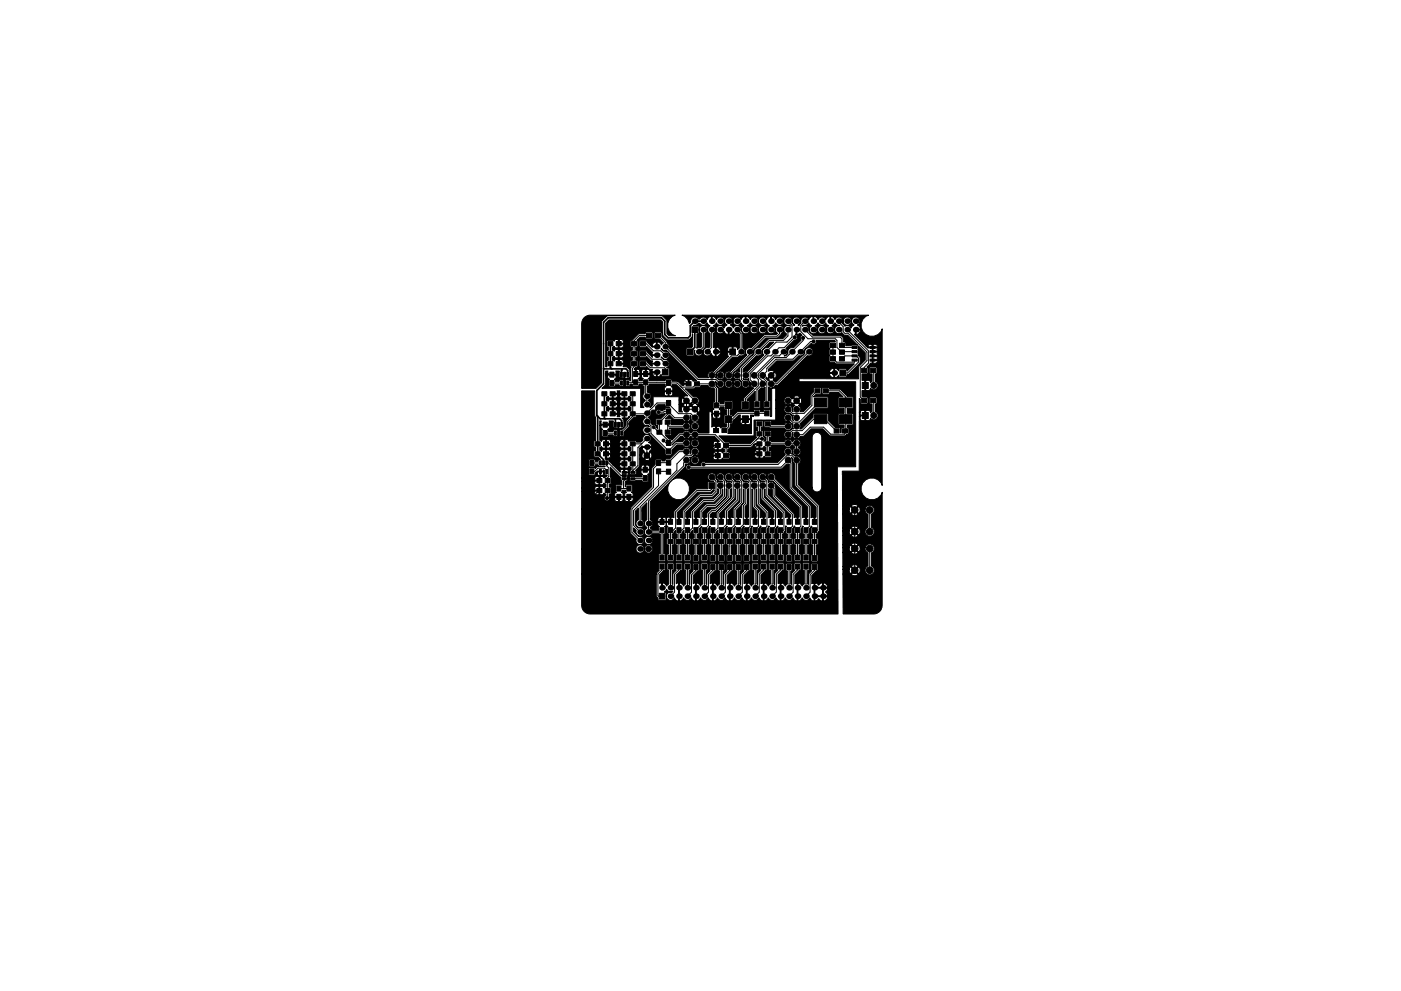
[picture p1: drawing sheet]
<svg xmlns="http://www.w3.org/2000/svg" width="420mm" height="297mm" viewBox="0 0 420 297" stroke-linecap="round" stroke-linejoin="round" font-family="sans-serif">
<g fill="#000" stroke="#000" stroke-width=".3">
<path d="M175 95.4a2.58 2.58 0 0 1 2-.9h25.5a3.2 3.2 0 0 0-2.3 3.1 3.2 3.2 0 0 0 2.3 3h-1.9l-.6-.6v-4l-1.4-1.3h-16.5l-1.6 1.5-.1 .4v18.2l-1.7 1.6h-4.3v-19.3zM207.5 98h1.7v1.7h-1.7zM238.7 98.7h.3v1.4l.2 .1 .7-.4 .7 .7-.2 .1a.83 .83 0 0 0-.1 1.3l-2.4 2.4a1.25 1.25 0 0 0-1.3 .3 1.25 1.25 0 0 0-.3 1.3l-.7 .8h-.5a1.22 1.22 0 0 0 1.1-1 1.22 1.22 0 0 0-.5-1.2l2.5-2.6a.84 .84 0 0 0 1-.7 .84 .84 0 0 0-.7-1l.2-.1zM240.7 97.7l.2-.3 .4 .1a1.2 1.2 0 0 0 1.2-.8l.9 1a1.25 1.25 0 0 0-.2 2.2 1.25 1.25 0 0 0 2-1.1 1.25 1.25 0 0 0 1.9 1 1.25 1.25 0 0 0-.1-2.2h-.4a1.28 1.28 0 0 0-1.4 1.2l-.1-.5-.7-.6 .9-1a1.27 1.27 0 0 0 1.2 .8 1.27 1.27 0 0 0 1.1-.8l.9 1a1.25 1.25 0 0 0-.5 1.9 1.25 1.25 0 0 0 2 0 1.25 1.25 0 0 0-.5-1.9l.9-1a1.19 1.19 0 0 0 1.3 .8l.2 .1a1.25 1.25 0 0 0-1.6 1.6 1.25 1.25 0 0 0 2.1 .5l.9 .8h1l2.9 3-3.6 .1v-.9l-.6-.2v-1.2l-.8-.7-8.4-.1-1.2-1.2a1.31 1.31 0 0 0-.4-1.4 1.31 1.31 0 0 0-1.5-.1zM181.6 96.9l1-1h15.5l.6 .6 .1 4 1.3 1.4h6.5l1-1 .1-.9v3.8l-.3 .4-1.5 .1-.1 2.1 .4 .3h1.8l.2-.3 .2-1.5a1.25 1.25 0 0 0 1.1 1.8 1.25 1.25 0 0 0 1.2-1.7l.7-.7v-4.4l.4-.2a1.25 1.25 0 0 0-.1-1.9 1.25 1.25 0 0 0-1.8 .4 1.25 1.25 0 0 0 .5 1.7v4l-.4 .4-1.1 .1 .1-4.4 .6-.2v-1.8l-.2-.4h-1.4l.9-.2 .5-.5h.5l.9 .6a1.2 1.2 0 0 0 1.3-.8l.9 1-.4 .2a1.25 1.25 0 0 0 .3 2v4l-.4 .4a1.25 1.25 0 0 0-1.6 .7 1.25 1.25 0 0 0 .7 1.6 1.25 1.25 0 0 0 1.6-.7 1.02 1.02 0 0 0 1.3 .9v-1.2h.3v1.2l.2 .1a1.12 1.12 0 0 0 1-1.3h-1.5v-1.5h.3v1.2h1.2l.1-.2-.4-.6h2.5l.2 .8h1.2v-1.2l-.9-.1-.5 .5h-2.5l-.7-.5-1 .1v-4.2a1.25 1.25 0 0 0 .7-1.1 1.25 1.25 0 0 0-.8-1.1l.9-1 .3 .5a1.25 1.25 0 0 0 1.9-.2 1.25 1.25 0 0 0-.4-1.8 1.25 1.25 0 0 0-1.8 .6 1.02 1.02 0 0 0-1.2-.9v1.5h-.3v-1.5l-.2-.1-.8 .6-.2 .4-.3-.4-.8-.4-.6 .1-.5 .5h-.5l-.1-.2a1.24 1.24 0 0 0-1.5-.2 1.24 1.24 0 0 0-.6 1.4l-.5 .4-.5-1.3-.9-.9-.8-.3h56a3.3 3.3 0 0 0-1.3 5.4 3.3 3.3 0 0 0 5.4-1.3v46.9l-.4-.8a3.3 3.3 0 0 0-5.1-.5 3.3 3.3 0 0 0 .6 5.1 3.3 3.3 0 0 0 4.9-1.7v33.8a2.57 2.57 0 0 1-2.6 2.6h-9.2v-11.9h2.6l.1 .2a1.26 1.26 0 0 0 1.8-.2l-1-1-.9 1h-2.6v-1.4h1.9v.6l.5 .6 .9-1h.4l1 1 .2-.1a1.26 1.26 0 0 0-.2-1.9l-1 1h-.4l-.9-1-.3 .1-.2 .7h-1.9v-.9h2.6l.9 .9 1-.9a1.16 1.16 0 0 0-1.9 0h-2.6v-4.2h2.6l.1 .2a1.26 1.26 0 0 0 1.8-.2l-1-1-.9 1h-2.6l-.1-1.4h2v.6l.5 .6 .9-1h.4l1 1 .2-.1 .2-1.2h1.5l.3 1.1 .6 .5v3.9a1.39 1.39 0 0 0-.6 2.2 1.39 1.39 0 0 0 2.2 0 1.39 1.39 0 0 0-.6-2.2v-3.9l.3-.1a1.41 1.41 0 0 0 0-2.3 1.41 1.41 0 0 0-2.2 .8h-1.5l-.2-.6-.2-.1-1 1h-.4l-.9-1-.3 .1-.2 .7h-2v-.9h2.7l.9 .9 1-.9a1.16 1.16 0 0 0-1.9 0h-2.7v-2.8h2.7l.1 .3a1.26 1.26 0 0 0 1.8-.3l-1-1-.9 1h-2.7v-1.4h2v.6l.5 .6 .9-.9h.4l1 .9 .2-.1a1.26 1.26 0 0 0-.2-1.8l-1 1h-.4l-.9-1-.3 .1-.2 .6h-2v-.9h2.7l.9 1 1-1a1.16 1.16 0 0 0-1.9 0h-2.7v-4.2h2.7l.1 .3a1.26 1.26 0 0 0 1.8-.3l-1-1-.9 1h-2.7v-1.4h2v.6l.5 .6 .9-.9h.4l1 .9 .2-.1 .2-1.1h1.5l.3 1 .6 .5v4a1.39 1.39 0 0 0-.6 2.1 1.39 1.39 0 0 0 2.2 0 1.39 1.39 0 0 0-.6-2.1v-4l.3-.1a1.41 1.41 0 0 0 0-2.3 1.41 1.41 0 0 0-2.2 .9h-1.5l-.2-.6-.2-.1-1 1h-.4l-.9-1-.3 .1-.2 .6h-2v-.9h2.7l.9 1 1-1a1.16 1.16 0 0 0-1.9 0h-2.7l-.1-10.5 5.1-.1v-16.3h.3v.8l.2 .4 1.2-.1v-1.2l-1.7 .1v-1.3h.3l.1 .9h1.3v-1.2h.2v2.7l.9 .2 .4-.3 .1-.5 .3 .3a1.29 1.29 0 0 0 1.9-.4 1.29 1.29 0 0 0-.7-1.8v-2.3l.5-.3v-1.6l-.4-.2h-1.5l-.4 .2v1.5l.3 .3 .5 .1v2.3l-.5 .3-.1-.4-.4-.3-.9 .2-1.1-.2-.8 .5v-4.1l.3 .3v1l.3 .3 1.6 .1 .4-.4-.1-1.6-1.5-.1-.2-.2v-1.7l.9-.2v-2.7h.2v2.7l.9 .2 .4-.3 .1-.5 .3 .3a1.29 1.29 0 0 0 1.9-.4 1.29 1.29 0 0 0-.7-1.8v-2.3l.5-.4v-1.3l-.3-.4h-1.6l-.4 .2v1.6l.8 .3v2.3l-.5 .3-.1-.4-.4-.3-.9 .2-1.1-.2v-1.9l1.7-.1 .1-1.6-.3-.4 1-1.1 .6-.2v-.6h.2l.2 .8 .8-.1 .3-.4-.1-.3h-1.4v-1.3h.2v1l1.3-.1-.1-.9h-1.4v-1.3h.2v1l1.3-.1-.1-.9h-1.4v-1.2h.2v1h1.2l.1-.9-.1-.1-2.6 .1-.7-.7h.6l.1 .3h1.2v-.6h.2v.6h1.2l.1-.3-.5-.5-.8 .2-1-.2-.5 .5h-.6l-3.5-3.5 .3-.1v-1.2h.3v1.2l.2 .1a1.12 1.12 0 0 0 .9-1.3h-1.4v-.2h1.4l.2-.3-.3-.5-.7-.5 .4-.2a1.25 1.25 0 0 0-.1-1.9 1.25 1.25 0 0 0-1.8 .3 1.25 1.25 0 0 0 .5 1.8l-.9 .9-.6-.7h-.6l-.6 .2-.8-.9 .2-.6a1.25 1.25 0 0 0 1.9 1 1.25 1.25 0 0 0-.1-2.2l-.6-.1a1.27 1.27 0 0 0-1.2 1.3 1.26 1.26 0 0 0-1-1.2 1.26 1.26 0 0 0-1.4 .7 1.02 1.02 0 0 0-1.3-.9v1.5h-.2v-1.5l-.7 .1-.6 .8-.2-.4-.8-.4a1.2 1.2 0 0 0-1.3 .8 1.02 1.02 0 0 0-1.2-.9v1.5h-.3v-1.5l-.6 .1-.7 .8-.2-.4a1.26 1.26 0 0 0-1.6-.2 1.26 1.26 0 0 0-.5 1.5l-.5 .9-.4-.2 .4-.2a1.25 1.25 0 0 0-.1-1.9 1.25 1.25 0 0 0-1.8 .3 1.25 1.25 0 0 0 .6 1.8l-.4 .2-.5-.9a1.25 1.25 0 0 0-1-1.7 1.25 1.25 0 0 0-1.4 1.4 1.25 1.25 0 0 0 1.7 1l.2 .4-.2-.2a1.25 1.25 0 0 0-1.6 .7 1.25 1.25 0 0 0 .6 1.6v.6l-1.1 1-4.2 .1-2.7 2.7-.3-.1a1.23 1.23 0 0 0-1.3 1.7l-4.2 4.2-.2 1.4a1.25 1.25 0 0 0-1.9 1 1.25 1.25 0 0 0 1.9 1l.1 .4 .6 .7a1.25 1.25 0 0 0 1.1 1.7 1.25 1.25 0 0 0 1.3-1.5 1.25 1.25 0 0 0-1.7-.9l-.3-.5a1.17 1.17 0 0 0 1.6 0v.6l.5 .6a1.2 1.2 0 0 0 1.1 1.7l-2.9 2.9-.2 .8-.7 .3v2.1l.2 .4 2.2-.1 .1-2.4-.8-.3v-.3l2.5-2.4v2.7l-.5 .3v1.8l.4 .2 1.5-.1 .1-1.8-.1-.2-.4-.2v-3l.8-.8 .7 .1 .5-.2v3.9l-.5 .3v1.8l.3 .2 1.6-.1 .1-1.8-.1-.2-.4-.2 .1-3.9a1.22 1.22 0 0 0 1.8-.5l.9-.2 3.3-3.2h12.1a1.08 1.08 0 0 0 1.4 .9v-1.2h-1.2l-.2 .3h-12.1l.7-.8h11.4l.2 .3h1.2v-1.2l-.3-.1-.8 .5-.3 .5h-11.4l4.8-4.8 .3 .1a1.25 1.25 0 0 0 1.4-1.3 1.25 1.25 0 0 0-1.5-1.2 1.25 1.25 0 0 0-.9 1.7l-8.6 8.7h-.4l-.6-.7 .3-.3-.8-.9-.9 .9 .4 .3-.4 .3-.8-.8 .3-.4 .3 .4 .9-.9h.4l.8 .9 .3-.1a1.11 1.11 0 0 0-.3-1.6l-.8 .8h-.4l1-1a1.1 1.1 0 0 0-1.6-.2v-.7l2.4-2.4 5.1-.1 1.6-1.5a1.25 1.25 0 0 0 1.3-.3 1.25 1.25 0 0 0 .3-1.3l2.1-2.1a.83 .83 0 0 0 1.1 .2 .83 .83 0 0 0 .4-1.1h5.5l.2 .2v.3h-1.4l-.4 .2v1.5l.2 .3-.2 .4v1.3l.2 .3-.2 .4v1.3l.2 .3 1.3 .1 .7 .5h5.3l-2.2 2.2-.3-.7h-2l-.2 .5-.5-.6h-.7v2.6l.2 .1 1-.7 .2 .5h2l.3-.7 .6-.1 3.2-3.3 .1-1.8-.6-1.1 .2-.3-.2-.9 .1-1.1 2.1 2v2.2l-2 2v3.7h-17.9l.2 .8h16.8v25.5l-5.5 .1 .2 44h-74.3a2.58 2.58 0 0 1-2.6-2.5v-9.5h22.4v6.6l.5 .6 .1 .6h2.3l.1-1.9-.1-.3-.5-.1 .7-.9a1.25 1.25 0 0 0 1.9 .6l-.3 .3a1.25 1.25 0 0 0-1.6 .8 1.25 1.25 0 0 0 .7 1.6 1.25 1.25 0 0 0 1.6-.7 1.02 1.02 0 0 0 1.3 .8v-5.2h.2v5.2h.7l.6-.8 .3 .4 .7 .3a1.2 1.2 0 0 0 1.3-.7 1.02 1.02 0 0 0 1.3 .8v-5.2h.2v5.2h.7l.6-.8 .3 .4 .7 .3a1.2 1.2 0 0 0 1.3-.7 1.02 1.02 0 0 0 1.3 .8v-5.2h.2v5.2h.6l.7-.8 .2 .4 .8 .3a1.2 1.2 0 0 0 1.3-.7 1.02 1.02 0 0 0 1.2 .8v-5.2h.3v5.2h.6l.6-.8 .3 .4 .8 .3a1.2 1.2 0 0 0 1.3-.7 1.02 1.02 0 0 0 1.2 .8v-5.2h.3v5.2h.6l.6-.8 .3 .4 .8 .3a1.2 1.2 0 0 0 1.2-.7 1.02 1.02 0 0 0 1.3 .8v-5.2h.2v5.2h.7l.6-.8 .3 .4 .7 .3a1.2 1.2 0 0 0 1.3-.7 1.02 1.02 0 0 0 1.3 .8v-5.2h.2v5.2h.7l.6-.8 .3 .4 .7 .3a1.2 1.2 0 0 0 1.3-.7 1.02 1.02 0 0 0 1.3 .8v-5.2h.2v5.2h.6l.7-.8 .2 .4 .8 .3a1.2 1.2 0 0 0 1.3-.7 1.02 1.02 0 0 0 1.2 .8v-1.2h.3v1.2l.2 .1 .9-.7 .5 .6h.7v-1.2h.2v1.2a1.08 1.08 0 0 0 1.3-.9l-.1-.3h-4v-2.5h.3v2.3h2.3v-2.3h.2v2.3h1.2l.1-.3-.6-.9 .4-.4 .2-.5-.1-.2h-4v-1.5h.3v1.2h2.3v-1.2h.2v1.2h1.2l.1-.2a1.19 1.19 0 0 0-1.5-1l-.7 .1-.5 .5-.9-.7-1.1 .2v-2.4l1.8-1.8-.1-1.7-1.6-.2-.4 .4v1.5l.2 .4-.9 1-.1 3.1-.2-.2v-4l.5-.3 .1-1.6-.3-.4h-1.4l-.4 .2v1.7l.1 .2 .4 .2v4l-.6 .7a1.14 1.14 0 0 0-1.5-.9l-.7 .1v-2.6l1.3-1.3 .5-.3-.1-1.9-1.6-.1-.3 .2-.1 1.7 .3 .3-1 1v3.3l-.3-.2v-3.9l.5-.2v-1.8l-.3-.3-1.6 .2-.1 1.7 .1 .3 .4 .1v3.9l-.6 .7-.2-.4-.8-.6-1.2 .2v-2.6l1.3-1.3 .5-.3v-1.8l-.3-.2h-1.4l-.3 .2v1.7l.2 .3-.9 1-.1 3.3-.2-.2v-4l.5-.3v-1.8l-.4-.2h-1.3l-.3 .2-.1 1.7 .1 .2 .5 .2v4l-.7 .7a1.14 1.14 0 0 0-1.5-.9l-.7 .1v-2.6l1.3-1.3 .5-.3 .1-1.6-.4-.4h-1.3l-.4 .2v1.7l.2 .3-1 1v3.3l-.2-.2v-4l.5-.3v-1.8l-.4-.2h-1.3l-.3 .2v1.8l.5 .3v4l-.7 .7-.2-.4-.8-.6-1.2 .2v-2.4l1.3-1.4 .5-.2 .1-1.7-.4-.4h-1.3l-.4 .3v1.6l.2 .4-1 1v3.1l-.2-.2v-3.9l.5-.2v-1.8l-.3-.3h-1.4l-.3 .3v1.8l.5 .2v3.9l-.7 .7-.1-.4-.9-.6-1.1 .2v-2.4l1.2-1.4 .6-.2v-1.7l-.4-.4h-1.3l-.3 .3-.1 1.6 .2 .4-.9 1-.1 3.1-.2-.2v-3.9l.5-.2v-1.8l-.3-.3h-1.3l-.4 .3v1.8l.5 .2v3.9l-.6 .7-.2-.4-.9-.6-1.1 .2v-2.4l1.3-1.4 .5-.2v-1.7l-.4-.4h-1.3l-.3 .3-.1 1.6 .3 .4-1 1v3.1l-.3-.2v-4l.5-.3v-1.8l-.3-.2h-1.3l-.4 .2v1.8l.5 .3v4l-.6 .7-.2-.4-.8-.6-1.2 .2v-2.4l1.3-1.4 .5-.2v-1.7l-.3-.4h-1.4l-.3 .3v1.6l.2 .4-1 1v3.1l-.2-.2v-4l.5-.3v-1.8l-.4-.2h-1.3l-.3 .2v1.8l.5 .3v4l-.7 .7-.2-.4-.8-.6-1.2 .2v-2.6l1.3-1.3 .5-.3-.1-1.9-1.5-.1-.4 .2v1.7l.2 .3-1 1v3.3l-.2-.2v-4l.5-.3v-1.8l-.4-.2-1.5 .1-.2 1.8 .2 .2 .4 .2v4l-.7 .7-.6-.8-.6-.1v1.5h-.3v-1.5l-.6 .1v-2.6l1.2-1.3 .5-.3 .1-1.6-.4-.4-1.6 .1-.1 1.8 .2 .3-.9 1.1h-22.4v-7.5h16.3a1.24 1.24 0 0 0 1.4 1.3 1.24 1.24 0 0 0 1.1-1.5l.1 .5a1.25 1.25 0 0 0 1.9 .8 1.25 1.25 0 0 0 0-2.1 1.25 1.25 0 0 0-1.9 .8 1.3 1.3 0 0 0-1.4-1 1.3 1.3 0 0 0-1.2 1.2h-16.3v-12h14.6v7l1.8 2-.1 .5a1.27 1.27 0 0 0 1.3 1.2 1.27 1.27 0 0 0 1.2-1.2 1.26 1.26 0 0 0 1.8 1.2 1.26 1.26 0 0 0 .4-2.1 1.26 1.26 0 0 0-2.1 .4l-.1 .5a1.25 1.25 0 0 0-1.7-1.2l-1.5-1.5v-1.1l.8 .8-.1 .5a1.25 1.25 0 0 0 1.4 1.2 1.25 1.25 0 0 0 1.1-1.5 1.25 1.25 0 0 0-1.7-.9l-1-1v-4.1l1-.9v3.5a1.24 1.24 0 0 0-.5 1.9 1.24 1.24 0 0 0 1.9 0 1.24 1.24 0 0 0-.4-1.9v-3.6l1.5-1.5v5.1l-.4 .2a1.25 1.25 0 0 0 .4 2.1v.2l-.4 .3a1.25 1.25 0 0 0 .2 1.9 1.25 1.25 0 0 0 1.8-.5l2.4 .1v5.9l-.5 .2v1.7l.4 .4 1.4-.1 .3-.3v-1.5l-.1-.3-.5-.1v-5.9l.5-.3 .1-1.6-.3-.4 .4-.3 .1-.8 .1 .8 .4 .3-.2 .4v1.6l.5 .2v1.3h-.4l-.2 .4v1.4l.6 .2v2.7l-.5 .2-.1 1.7 .3 .3 1.4 .1 .4-.3v-1.6l-.1-.3-.4-.1v-2.7l.6-.2v-1.4l-.2-.4h-.4v-1.3l.4-.1 .1-.5 .5-.4v.8l.5 .3v1.2l-.6 .2v1.4l.2 .4h.4v2.7l-.5 .2v1.7l.2 .3 1.5 .1 .3-.3 .1-1.6-.2-.3-.4-.1v-2.7l.6-.2v-1.4l-.2-.4h-.4v-1.2l.4-.1 .1-.6 .5-.4 .1 .8 .5 .2v1.3h-.4l-.2 .4v1.4l.6 .2v2.7l-.5 .2-.1 1.7 .3 .3 1.4 .1 .4-.3v-1.6l-.1-.3-.4-.1v-2.7l.6-.2v-1.4l-.2-.4h-.4v-1.3l.4-.1 .1-.5 .5-.4v.8l.5 .2v1.3h-.4l-.2 .4v1.4l.6 .2v2.8l-.5 .3v1.6l.2 .4h1.5l.3-.2v-1.7l-.1-.2-.4-.2v-2.8l.6-.2v-1.4l-.2-.4h-.4v-1.3l.5-.2v-1.3l.8-.7-.3 .4v1.5l.5 .4v1.2l-.6 .2v1.4l.2 .4h.4v2.7l-.5 .2v1.7l.2 .3 1.5 .1 .3-.3 .1-1.6-.1-.3-.5-.1v-2.7l.6-.2 .1-1.4-.3-.4h-.4v-1.2l.5-.3 .1-1.3 .7-.7-.2 .4v1.5l.4 .4v1.2l-.6 .2v1.4l.2 .4h.4v2.8l-.4 .3v1.8l.3 .2h1.3l.4-.2v-1.8l-.6-.3v-2.8l.6-.2 .1-1.4-.3-.4h-.4v-1.2l.5-.1 .1-.6 .5-.4v.8l.5 .2v1.3h-.3l-.3 .4 .1 1.4 .5 .2v2.8l-.5 .3v1.6l.2 .4h1.5l.3-.2 .1-1.7-.2-.2-.4-.2v-2.8l.7-.2v-1.4l-.2-.4h-.5v-1.3l.5-.2v-1.3l.7-.7-.2 1.9 .6 .4v1.2l-.6 .2-.1 1.4 .3 .4h.4v2.8l-.5 .3-.1 1.6 .3 .4h1.4l.4-.2v-1.7l-.1-.2-.4-.2v-2.8l.6-.2v-1.4l-.2-.4h-.4v-1.2l.4-.3 .1-1.3 .7-.7-.2 .4v1.5l.5 .4v1.2l-.6 .2v1.4l.2 .4h.4v2.8l-.5 .3v1.6l.2 .4h1.5l.3-.2v-1.7l-.1-.2-.4-.2v-2.8l.6-.2 .1-1.4-.3-.4h-.4v-1.2l.5-.3v-1.3l.7-.7-.2 .4v1.5l.5 .4v1.2l-.6 .2v1.4l.2 .4h.4v2.8l-.5 .3v1.6l.2 .4h1.5l.3-.2 .1-1.7-.1-.2-.5-.2v-2.8l.6-.2 .1-1.4-.3-.4h-.4v-1.2l.5-.3 .1-1.3 .5-.8 .2 .1-.3 .4v1.5l.6 .3v1.3l-.6 .2v1.4l.2 .4h.4v2.7l-.5 .2-.1 1.7 .3 .3 1.4 .1 .4-.3v-1.6l-.1-.3-.4-.1v-2.7l.6-.2 .1-1.4-.3-.4h-.4v-1.3l.4-.2 .1-1.3 .4-.5 .1-.4 .3 .2-.3 .4v1.6l.5 .2v1.3h-.4l-.2 .4v1.4l.6 .2v2.7l-.5 .2v1.7l.2 .3 1.5 .1 .3-.3 .1-1.6-.2-.3-.4-.1v-2.7l.6-.2 .1-1.4-.3-.4h-.4v-1.3l.5-.2v-1.3l.5-.8 .3 .1-.3 .4v1.5l.6 .4v1.2l-.6 .2v1.4l.2 .4h.4v2.7l-.5 .2-.1 1.7 .3 .3 1.4 .1 .4-.3v-1.6l-.1-.3-.4-.1v-2.7l.6-.2v-1.4l-.2-.4h-.4v-1.2l.4-.3 .1-1.3 .5-.8 .3 .1-.3 .4v1.5l.5 .4v1.2l-.6 .2v1.4l.2 .4h.4v2.7l-.5 .2v1.7l.2 .3 1.5 .1 .3-.3v-1.6l-.1-.3-.4-.1v-2.7l.6-.2v-1.4l-.2-.4h-.4v-1.2l.4-.1 .1-.6 .5-.4v-1.4l.3 .2-.3 .3v1.5l.5 .4v1.3l-.5 .2-.1 1.4 .3 .4h.3v2.8l-.5 .3v1.6l.2 .4h1.5l.3-.2 .1-1.7-.1-.2-.5-.2v-2.8l.7-.2v-1.4l-.2-.4h-.5v-1.3l.5-.2 .1-1.3 .4-.9 .3 .2-.2 .3v1.5l.5 .4v1.3l-.6 .2-.1 1.4 .3 .4h.4v2.7l-.5 .2-.1 1.7 .4 .4 1.5-.1 .2-.3v-1.5l-.1-.3-.4-.1v-2.7l.6-.2v-1.4l-.2-.4h-.4v-1.3l.5-.2v-1.3l.5-.8 .3 .1-.3 .4v1.5l.5 .4v1.2l-.5 .2-.1 1.4 .3 .4h.3v2.7l-.5 .2v1.7l.2 .3 1.5 .1 .3-.3 .1-1.6-.2-.3-.4-.1v-2.7l.7-.2v-1.4l-.2-.4h-.5v-1.2l.5-.3v-1.3l.5-.8 .3 .1-.3 .4v1.5l.6 .4v1.2l-.6 .2-.1 1.4 .3 .4h.4v2.8l-.5 .3-.1 1.6 .4 .4h1.5l.2-.4v-1.5l-.1-.2-.4-.2v-2.8l.6-.2v-1.4l-.2-.4h-.4v-1.2l.4-.1 .1-.6 .5-.6-.1-7.2-5.4-5.5h3.3a1.43 1.43 0 0 0 1.4 1.4 1.43 1.43 0 0 0 1.4-1.4v-15.1a1.43 1.43 0 0 0-1.4-1.4 1.43 1.43 0 0 0-1.4 1.4v15.1h-3.3l-.9-.9v-6.2a1.23 1.23 0 0 0 .7-1.6 1.23 1.23 0 0 0-1.6-.6l-.7-.7h-.4a1.25 1.25 0 0 0-.3-1.7 1.25 1.25 0 0 0-1.7 .2 1.25 1.25 0 0 0 .1 1.7l-2.4 2.4h-21.4a.83 .83 0 0 0-1.1-.2 .83 .83 0 0 0-.4 1h-3l-.2-.2a.84 .84 0 0 0-1.2 .2 .84 .84 0 0 0 .2 1.2 .84 .84 0 0 0 1.2-.2l27 .1 1.7-1.5h.8v7.3l5.5 5.6v3l-.4 .2v1.4h-.2v-1.4l-.2-.2-.7 .2-.2-3.7-8-8a1.3 1.3 0 0 0-1-1.8 1.3 1.3 0 0 0-1.5 1.5 1.3 1.3 0 0 0 1.8 1l7.9 7.9v2.9l-.4 .2v1.3h-.3l.1-1.3-.2-.2-.8 .1-.1-1.3-5.4-5.3v-2.1l-.1-.4a1.24 1.24 0 0 0-.5-1.5 1.24 1.24 0 0 0-1.5 .1l-.1-.6-.5-.6a1.24 1.24 0 0 0-1-1.6 1.24 1.24 0 0 0-1.4 1.3 1.24 1.24 0 0 0 1.7 1l.2 .4a1.19 1.19 0 0 0-1.5 .1v-.6l-.5-.6a1.24 1.24 0 0 0-1.1-1.6 1.24 1.24 0 0 0-1.3 1.3 1.24 1.24 0 0 0 1.6 1l.3 .4-.5-.2-.9 .2v-.4l-.7-.7a1.24 1.24 0 0 0-1-1.6 1.24 1.24 0 0 0-1.4 1.3 1.24 1.24 0 0 0 1.7 1l.4 .5-.6-.3-1 .2v-.4l-.6-.7a1.24 1.24 0 0 0-1-1.6 1.24 1.24 0 0 0-1.4 1.3 1.24 1.24 0 0 0 1.7 1l.3 .5-.5-.3-1 .2v-.4l-.7-.7a1.24 1.24 0 0 0-1-1.6 1.24 1.24 0 0 0-1.4 1.3 1.24 1.24 0 0 0 1.7 1l.4 .5-.1-.1a1.19 1.19 0 0 0-1.5 .1l-.1-.6-.5-.6 .1-.2a1.25 1.25 0 0 0-1.2-1.5 1.25 1.25 0 0 0-1.3 1.5 1.25 1.25 0 0 0 1.7 .9l.3 .4-1-.2-.6 .3v-.6l-.5-.5a1.3 1.3 0 0 0-1-1.8 1.3 1.3 0 0 0-1.5 1.5 1.3 1.3 0 0 0 1.8 1l-1.6 .2-.1 2.1-3.7 .2-6.3 6.4-.2 2.1-.7-.2-.2 .2v1.4h-3.8l-.1 .7 .5 .5-.2 .2-.1 1h-1.9l-.6-.9a1.25 1.25 0 0 0 .8-1.2 1.25 1.25 0 0 0-.8-1.1v-.2h2.3l.1 .7h1v-1.1h.3v1.1h.9l.2-.8 .2 .8h1l-.2-1.3-.7 .1-.3 .4-.5-.5-.6 .2-.9-.2-.5 .6h-2.3v-5.2l4.5-4.5h.8a3.3 3.3 0 0 0 3.8 3.9 3.3 3.3 0 0 0 2.1-5.1 3.3 3.3 0 0 0-5.4 0l-.5 1.2h-.8l5.9-5.9 .2-.9a1.26 1.26 0 0 0 1.5-1.4l.1 .5a1.25 1.25 0 0 0 2 .7 1.25 1.25 0 0 0-.2-2.1h4.9l.2 .9 1-.1v-.9l-1.2 .1-5.2-.1a1.39 1.39 0 0 0-1.6 1l-.3-.6h.6l.6-.6a1.18 1.18 0 0 0 1.6-.7h4.3l.1 .6h1.1l-.1-1.1-.9 .1-.2 .4h-4.3l.1-.2a1.26 1.26 0 0 0-1.4-1.5 1.26 1.26 0 0 0-1.1 1.7l-.3 .3a1.24 1.24 0 0 0-.4-1.8 1.24 1.24 0 0 0-1.7 .6h-1.3l-2.7 2.6-1.1 .1-.2 .6h-1l-.1-.4-.3-.2-1.5 .2-.1 1.4-1 1.2v5.4l-6.5 6.7h-14.6v-5.2h4l.2 .9 1-.1v-.9l-5.2 .1v-1h4l.1 .6h1.1l-.1-1.1-.9 .1-.2 .4h-4v-2h4l.2 .9 1-.1v-.9l-5.2 .1v-1h4l.1 .6h1.1l-.1-1.1-.9 .1-.2 .4h-4v-26.1h4l.2 14.8-.5 .3v1.4l.5 .4v.9l-.5 .3v1.4l.3 .3 1 .1 .6 .6-.5 .1-.1 .5h-.9l-.2-.6h-1.6l-.2 .3v1.5l.2 .4h1.4l.4-.2v-.4h.9l.2 .4 1.9 .1h-2.4l-.6 .6-.4-.3-1.4 .1-.2 .3v1.5l.2 .4h1.4l.4-.2v-.4l.6-.2 .1 .7 .6 .3 .1-1.1h.3v.9l.3 .2 .5-.5-.2-.6-2 .1 .4-.5 1.6 .1 .2-.4 .3 .2v1.1l.8 .3v.2l-1 .7-.5-.5-.7 .1v2.2l.7 .2 .5-.5 .6 .3v.9l-.6 .3-.5-.5-.7 .1v2.2l.7 .2 .5-.5 .6 .3-.1 .5a.84 .84 0 0 0 .1 1.5 .84 .84 0 0 0 1.2-.9h1.4l.1 .8 .5 .3 .6-.1v-1.1h.2l.2 1.2 .9-.3 .1-.8h.4l.1 .8 .5 .3 .6-.1v-1.1h.2l.2 1.2 .7-.1 .3-.4-.2-.7-6.8 .1-.1-1.1 .3-.1 .3-.3v-1.4l-.6-.3v-.9l.3-.1 .3-.3v-1.4l-.3-.3-.1-3 3.2 3v.9l.3 .2v1.3l-1.5-.1-.4 .2v1.7l.3 .3-.6 .6 .2 .7h2.2l.2-.7-.5-.6 .2-.6h1l.3 .6-.6 .6 .2 .7h2.2l.2-.7-.5-.6 .2-.3-.1-1.8-1.7-.1-.3 .6v-1.5l.7-.5v-.7h.6v.7l.4 .2 3.3-.1 .2 .4h1.6l.2-.4v-1.5l-.3-.3 .5-.3 .1-.8-2.4-.2-.2 .8 .6 .5-.3 .2v.6l-3.3-.2-.4 .4h-.6l.3-1.3-1.4-.2v-.9h.2v.7h1l.2-.3-.3-.4-1.8-.1-.4 .3 .1 .5h-.2l-2.1-2.2h2.1l.2 .9 .9 .1 .1-1.1-3.3 .1-1.1-1h3.2l.1 .6h1.1l-.1-1.1-.9 .1-.2 .4h-3.2l-.2-.5-.9-.1-.2-.4 .2-.2v-.9h.3l.1 1.1 .9-.1 .2-.9h2.8l.2 .9 .9 .1 .1-1.1-1.2 .1-4.3-.1v-1.3h.3v1h1.1l.1-.6h2.8l.1 .6h1.1l-.1-1.1-.9 .1-.2 .4h-2.8l-.5-.5-.7 .1-1-.1-.5 .5-.5-.3v-.9l.5-.3 .5 .5 .7-.2v-.9h.3l.1 1.1 .9-.1 .2-.9h2.8l.2 .9 .9 .1 .1-1.1-1.2 .1-4.3-.1v-1.3h.3v1h1.1l.1-.6h2.8l.1 .6h1.1v-1h.3v2.2l.7 .2 .5-.5 .6 .3v.9l-.6 .3-.5-.5-.7 .1v2.2l.7 .2 .5-.5 .6 .3v.9l-.6 .3-.5-.5-.7 .1v2.2l.7 .2 .5-.5 .7 .3v.8l-.4 .1-.1 .3v.7l.2 .2h1.7l.1-.9-.2-.3 1.1-1.1h.5l.2 .8h1v-1.1h.2v1.1l1.2-.2-.1-.8-.4-.3-.7 .2-.9-.2-.5 .5h-.5l.1-2.3h1.3l.1 .2a1.1 1.1 0 0 0 1.7-.2l-.9-.9-.9 .9h-1.3v-1.3h.7v.6l.5 .5 .8-.9h.4l.8 .9 .3-.1a1.11 1.11 0 0 0-.3-1.6l-.8 .8h-.4l-.8-.8-.3 .1-.2 .5h-.7v-1.9h.8l.6 .8-.1 .3 .9 .9 .9-.9-.1-.3 .6-.8-.1-.3h-2.6l-.1 .3-.8-.1 .8-.7 .1 .3h2.6v-.7l-.8-.6 .4-.3a1.25 1.25 0 0 0-.6-2.1 1.25 1.25 0 0 0-1.5 1.7l-.6 .6h-1.3l-.4-.5h-1.5l-.4 .3-.5-.5-.7 .1-1-.1-.5 .5h-2.8l-.5-.5-.7 .1-1-.1-.5 .5-.5-.3v-4.4h.3l.1 .8 .5 .3-.3 .3v1.5l.2 .4h1.6l.2-.6h1.4l.2 .5h.9l.2-.3v-1.3l-.2-.4h-.7l-.3 .1-.1 .4h-1.4l-.3-.6 .5-.3 .1-.8-.2-.2-2.7 .2v-1.4h.4l-.1 .8 .2 .2h2.2l.2-.2-.1-.8h1.2v1.7l.2 .3 1.1 .3 .2-1.4h.2l.2 1.4 1.3-.5-.1-2.1-.5-.6 .6-.2v-.9h-1.1l-.2 .7h-.7l-.1-.7h-1.4v-1.3h.3v1h1.1l.1-.6h.8l.1 .6h1.1l-.1-1.1-.9 .1-.2 .4h-.8l-.5-.5-.7 .1-1-.1-.5 .5-.5-.3v-.9l.5-.3 .5 .5 .7-.2v-.9h.3l.1 1.1 .9-.1 .2-.9h.8l.1 .7 .4 .3 .7-.2v-.9l-1.2 .1-2.3-.1v-1.3h.3v1h1.1l.1-.6h.8l.1 .6h1.1l-.1-1.1-.9 .1-.2 .4h-.8l-.5-.5-.7 .1-1-.1-.5 .5-.5-.3v-.9l.5-.3 .5 .5 .7-.2v-.9h.3l.1 1.1 .9-.1 .2-.9h.8l.2 .9 .9 .1 .1-1.1-1.2 .1-2.3-.1v-.3h1.4l.1-.7h.8l.1 .7h1.4l.1 1.4 .9-.1 .2-.4 .6 .3v.9l-.6 .3-.5-.5-.7 .1v2.2l.7 .2 .5-.5 .6 .3v.9l-.6 .3-.5-.5-.7 .1v2.2l.7 .2 .5-.5 .3 .2-1.1 1.2v1.3l-1.3 1.3-.7 .2 .1 1.7h1.1l.1-1.2 1.6-1.6v-1.4l1.4-1.4 .7-.2 .1-.4h2.1l.5 .5v.2l-.4 .3a1.25 1.25 0 0 0-.2 1.6 1.25 1.25 0 0 0 1.5 .4l.3 .4a1.24 1.24 0 0 0-1.6 .2 1.24 1.24 0 0 0 0 1.6 1.24 1.24 0 0 0 1.6 .2l4.8 5v1.1l.2 .4 1.7-.1 .1-1.4 1.5-1.6h1.8a1.24 1.24 0 0 0 1.5 .7 1.24 1.24 0 0 0 .8-1.4l.1 .5a1.24 1.24 0 0 0 2 .7h4.7l.2 .9 1-.1v-.9l-5.9 .1 .5-1h4.2l.1 .6h1.1l-.1-1.1-.9 .1-.2 .4h-4.2v-.2a1.31 1.31 0 0 0-1.3-1 1.31 1.31 0 0 0-1.3 1 1.24 1.24 0 0 0-1.1-1 1.24 1.24 0 0 0-1.2 .7l-2.2 .1-1.1 1 2.6-2.6h.7v.2a1.23 1.23 0 0 0 2.2-.2l.4 .2a1.23 1.23 0 0 0 2.1-.2h4.8l1.5 1.5-.4 .1v2.2l.7 .2 .5-.5 .6 .3v.9l-.6 .3-.5-.5-.7 .1 .1 2.4 .9-.1 .2-.4 .4 .3 1.6-.1 .3-.2v-1h7.5l.2 .9 1-.1v-.9l-8.7 .1-.1-.7-.5-.1v-.2h8.1l.1 .6h1.1l-.1-1.1-.9 .1-.2 .4h-8.1v-.7l.5-.2 .1-.4 6.2 .1 1-.8h.3l.2 .9 .9 .1 .1-1.1-1.5 .1 .4-.4h1.4l.1 1.4 .9-.1 .2-.4 .6 .3v.9l-.6 .3-.5-.5-.7 .1v2.2l.7 .2 .5-.5 .4 .3 1.8-.2 .1-1.5-.3-.3-.3-.1v-.9l.5-.2 .1-.6h3.8a1.22 1.22 0 0 0 1.2 .8 1.22 1.22 0 0 0 1.1-.8h.3l.6 .7v.3a1.24 1.24 0 0 0-.5 1.9 1.24 1.24 0 0 0 2 0 1.24 1.24 0 0 0-.5-1.9l.2-.4a1.25 1.25 0 0 0 .1-2 1.25 1.25 0 0 0-1.9 .4l-.4-.2a1.23 1.23 0 0 0-2.2 .2h-3.8l-.6-.3v-.9l.3-.1 .3-.3v-1.4l-.4-.3h-1.5l-.4 .3v1.5l.6 .3v.9l-.6 .3a1.15 1.15 0 0 0-.2-1.6v-1.4l-.6-.3v-.9l.6-.3v-1.4h.2v1.3l.3 .3 1.1 .1 .5 .2h4.2l.1 .2a1.25 1.25 0 0 0 1.9 .2 1.25 1.25 0 0 0-.1-1.9 1.25 1.25 0 0 0-1.9 .5h-3.8v-1l-.4-.3-1.6 .1-.3 .3-.6-.4-1.6 .1-.3 .3v1.3l.3 .3 .3 .1v.9l-.3 .1-.3 .3v1.3l.3 .3-2 2h-6l-.3-.4-1.1-.1-1.9-1.8h10.4l.1-4.8h6.4l.1-3.5h2.5a1.35 1.35 0 0 0 1.8 1.5l.5 .5h.6l-.1 .1a1.2 1.2 0 0 0 .1 1.5l-.4-.3a1.3 1.3 0 0 0-1-1.7 1.3 1.3 0 0 0-1.5 1.4 1.3 1.3 0 0 0 1.8 1.1l.6 .5 .4 .1a1.2 1.2 0 0 0 .1 1.5h-.6l-.6 .5a1.24 1.24 0 0 0-1.7 1.1 1.24 1.24 0 0 0 1.4 1.3 1.24 1.24 0 0 0 1-1.6l.4-.3a1.24 1.24 0 0 0 .4 1.8 1.24 1.24 0 0 0 1.7-.6l1.1-.1 2.1-2.2h3.6l2.3 2.2h4.2l.6-.5 .5-.2 .1-1.5-.3-.4v-.7h1.3l.4-.3v-2.8l-.2-.4h-1.5v-1.5h1.3l.4-.3v-3l-.4-.2h-1.4l-2.1-2.2-3.2-.1-.4-.5h-1.5l-.3 .3-.1 1.4 .3 .3h1.8l.2-.4h2.8l1.2 1.2h-1.2l-.2 .4v2.8l.4 .3h1.4v1.5h-1.6l-.2 .4v2.8l.4 .3h1.4v.7l-.9 .3v1.2h-.3l-.1-1.4-1.4-.1-2.1-2.1v-1.7l-.4-.4h-3.9l-.3 .4v.9l-3.4 3.4h-.6a1.18 1.18 0 0 0 .1-1.6l4.7-4.6 3.7-.1v-3.2l-.3-.2-4 .1 .7-.8 1.4-.1 .2-.3-.1-1.6h-1.9l-.3 .3v.9l-1 1.1v2.8l-2.1 2.1h-1l.2-.5a1.19 1.19 0 0 0-.7-1.3l.4-.4-.9-.9-.9 .9 .4 .3a1.22 1.22 0 0 0-.5 1.9l-.3-.2a1.3 1.3 0 0 0-.8-1.7 1.3 1.3 0 0 0-1.7 .9h-2.5v-2.5h2.5v.5a1.24 1.24 0 0 0 1.1 1 1.24 1.24 0 0 0 1.3-.8l.4 .4 .8-.9h.4l.8 .9 .3-.1a1.11 1.11 0 0 0-.3-1.6l-.8 .8h-.4l-.8-.8-.4 .4-.4-.6h.9l.9 .9 .9-.9-.1-.3a1.11 1.11 0 0 0-1.7 .3l-1.4-.2a1.26 1.26 0 0 0-1.5 1h-2.5v-3.5h-1.1l-.1 8.4h-.4v-1.7l-.4-.4-1.4 .1-.3 .6h-.9v-.4l-.3-.3-1.5 .1-.2 .6h-4.6l-1.7 1.4-.1-.4-.6-.2v-1.4h.5l.2-.4-.1-2.2-2.2-.1-.2 .8h-1.3l-.1-.4-.4-.1v-4l-.7-.9v-.7l-.3-.6 .5 .4a1.25 1.25 0 0 0 1.1 1.7 1.25 1.25 0 0 0 1.3-1.5v.5a1.26 1.26 0 0 0 1.5 1 1.26 1.26 0 0 0 1-1.5l.1 .5a1.26 1.26 0 0 0 1.9 .8 1.26 1.26 0 0 0 0-2.1 1.26 1.26 0 0 0-1.9 .8 1.35 1.35 0 0 0-1.3-1 1.35 1.35 0 0 0-1.3 1 1.22 1.22 0 0 0-1.7-.9l-.7-.6-.4-.1 .2-.9 .1 .5a1.26 1.26 0 0 0 1.5 .9 1.26 1.26 0 0 0 1-1.4v.5a1.24 1.24 0 0 0 1.6 .9 1.24 1.24 0 0 0 .8-1.6l5.6-5.5a1.25 1.25 0 0 0 .7-1.6l3.7-3.7h3.5l1.1-1.3a1.25 1.25 0 0 0 .6-1.8 1.25 1.25 0 0 0-1.9-.3 1.25 1.25 0 0 0 .2 2l-.4 .4h-3.5l-4.1 4a1.24 1.24 0 0 0-1.5 .5 1.24 1.24 0 0 0 .3 1.6l-5 5-.2-.1a1.39 1.39 0 0 0-1.5 1 1.31 1.31 0 0 0-1.3-1 1.31 1.31 0 0 0-1.3 1v-.2l4.9-4.9 1.6-.1 .6-.5a1.25 1.25 0 0 0 1.6-.7 1.25 1.25 0 0 0-.6-1.6v-4.3l-.6-.7 .1-.5a1.26 1.26 0 0 0-1-1.2 1.26 1.26 0 0 0-1.4 .7l-.9-.9 .7-.7 .1-.4a1.27 1.27 0 0 0 1 1.2 1.27 1.27 0 0 0 1.4-.8l.9 1-.4 .2a1.26 1.26 0 0 0 .5 2.1 1.26 1.26 0 0 0 1.7-1.2 1.27 1.27 0 0 0 1.3 1.2 1.27 1.27 0 0 0 1.2-1.2 1.26 1.26 0 0 0 1.8 1.2 1.26 1.26 0 0 0 .4-2.1 1.26 1.26 0 0 0-2.1 .4l-.1 .5a1.27 1.27 0 0 0-1.3-1.2 1.27 1.27 0 0 0-1.2 1.2l-.1-.5-.7-.6 .9-1a1.28 1.28 0 0 0 1.4 .8 1.28 1.28 0 0 0 1-1.2 1.26 1.26 0 0 0 1 1.2 1.26 1.26 0 0 0 1.4-.8l.9 1-.4 .2a1.25 1.25 0 0 0 .2 1.9 1.25 1.25 0 0 0 1.8-.4 1.25 1.25 0 0 0-.6-1.7l.9-1 .3 .5a1.25 1.25 0 0 0 1.9-.2 1.25 1.25 0 0 0-.4-1.8 1.25 1.25 0 0 0-1.8 .6 1.02 1.02 0 0 0-1.2-.9v1.5h-.3v-1.5l-.6 .1-.7 .8-.2-.4a1.28 1.28 0 0 0-1.4-.3 1.28 1.28 0 0 0-.8 1.2 1.26 1.26 0 0 0-1-1.2 1.26 1.26 0 0 0-1.4 .7 1.02 1.02 0 0 0-1.3-.9v1.5h-.2v-1.5l-.7 .1-.6 .8-.2-.4a1.28 1.28 0 0 0-1.4-.3 1.28 1.28 0 0 0-.8 1.2 1.25 1.25 0 0 0-2-1.1 1.25 1.25 0 0 0 .2 2.2l-.9 .9-.2-.4a1.25 1.25 0 0 0-1.9 .1 1.25 1.25 0 0 0 .4 1.9 1.25 1.25 0 0 0 1.7-.6 1.02 1.02 0 0 0 1.3 .8v-1.4h.3v1.4l.2 .1 .8-.5 .2-.4 .7 .7h.9l.2 .2v4.1l-.5 .5-.3-.7-.9-.1-.1 1.6h-1.5l-.2 .8 .3 .4-4.6 4.6-.2-.1a1.25 1.25 0 0 0-1.3 .5 1.25 1.25 0 0 0 .1 1.4h-3l-8.8-8.8v-1l-.7-.6-.1-.6-1.4-1.3v-1.2l-.4-.2h-1.5l-.4 .2 .1 1.8 1.5 .1 1.2 1.2-.7 .6-.5-.7-.5-.2-.2 .1v1.5h-1.5l-.5-.5h.4l.1 .2h1.2v-1.2l-.2-.1-.5 .2-.6 .9h-.4l-1.1-1.1-.3-.5h-1.6l-.4 .4 .1 1.6 1.8 .1 .3-.2 1.9 1.7-.3 .5 .1 .2h1.5v.3h-1.5v.5l-1.6-1.6-.3-.5h-1.7l-.3 .4 .1 1.6 1.8 .1 .3-.2 1.2 1.1 .6 .2-.1 .7 1.5-.1v.3h-1.5l.1 .6h-.5l-1.2-1.2-.3-.5h-1.6l-.4 .4v1.4l.4 .3h1.5l.3-.2 .9 .8h.9l-.1 .7h1.5v1.5a1.02 1.02 0 0 0 1.2-.7l.1 .5 .3 .1 1.9-.1 .1-2.2-.7-.2a1.5 1.5 0 0 0 0-2.5h-1l-.7-.6v-.3l.3 .4a1.26 1.26 0 0 0 2.1-.6 1.26 1.26 0 0 0-1.7-1.4l-.7-.7v-.2l.7 .7h1l8.9 8.9-.8 .1-.2 .2-.3-.4-.8-.1-.2 1.4h-1.3l-.2 .3h-.6l-1.4-1.2h2l.2 .6h1.1v-1l-.8-.1-.5 .5h-3.6l-.2-.6-1.4-.1-.4 .5h-4.8l-.3-.6 .5-.5-.1-.8h-2.2l-.2 .8 .5 .5-.3 .6h-.9l-.3-.6 .4-.3 .1-.8-1.4-.2v-1.3h.3v1.1h1l.1-.8h.5l.2 .8h.9v-1.1h.3v1.1l1.7-.1a1.12 1.12 0 0 0 1.3 1v-1.2l-2 .2 .1-.7-.5-.5-.6 .2-.9-.2-.5 .5h-.5l-.5-.5-.6 .2-.6-.2 1.1-1v-1.5l-.6-.2v-.9l.3-.1 .3-.3v-1.5l-.6-.2v-.9l.3-.1 .3-.3v-1.3l-.3-.4 1-1h1.5l.1 .5 .3 .1 1.6-.1 .3-.3v-1.3l-.3-.4h-1.6l-.3 .1-.1 .4-1.9 .1-1.9 1.9-.7 .2v1.6l.6 .3v.9l-.6 .2v1.5l.3 .3 .3 .1v.9l-.6 .2v1.5a.47 .47 0 0 1 .1 .8v3.6l-.6-.3-.8 .1-.1 1.7 .4 .2h.7l.2-.7h.7l.3 .6h1.4l.3-.2 .1-.4h.9l.2 .5 .3 .1v2.1a1.24 1.24 0 0 0 .4 2.1v.3l-.4 .2a1.25 1.25 0 0 0 0 1.8h-1l-.1-5.8h-11.5l1.1-1.1v-2.7h.6l.1 .8 .5 .3-.3 .3v1.5l.2 .4h1.6l.2-.6h1.2l.1 .4 .3 .1h.7l.2-.2-.1-1.7-.8-.1-.3 .1-.1 .4h-1.2l-.3-.6 .5-.3 .1-.8-.2-.2-3 .2v-1.4h.7l.1 1h2.2l.1-1h1v1.8l1.2 .5 .3-.2v-1.2h.2l.2 1.4 1.1-.3 .2-.3-.2-2.3-.7-.6-1.1-.1-.1-.8h-1.4v-1.2h.3v1h1.1l.1-.6-.2-.4-2-.1-.5 .5-.5-.3v-1l.5-.2 .5 .5 .7-.2v-1h.3l.1 1.2h.6l.4-.3v-.9h-1.4v-1.2h.3v1h1.1l.1-.6-.2-.4-2-.1-.5 .5-.5-.3v-1l.5-.2 .5 .5 .7-.2v-1h.3l.1 1.2h.6l.4-.3v-.9h-1.4v-1.2h.3v1l1.2-.2-.1-.7-.4-.2-.7 .1-1-.1-.5 .5-.4-.3h-1.5l-.4 .2v1.4l.5 .4v1l-.5 .2v1.4l.5 .4v1l-.5 .4 .2 1.5h-.5zM180.5 117.4h1.5v1.3h-1.5zM182.3 108.4h1.5v1.2h-1.5zM182.3 102.4h1.5v1.2h-1.5zM182.3 105.4h1.5v1.2h-1.5zM183 117.4h1.5v1.3h-1.5zM182.9 111.5h1.2v1.5h-1.2zM182.9 114h1.2v1.5h-1.2z"/>
<path d="M184.8 108.4h1.5v1.2h-1.5zM184.8 102.4h1.5v1.2h-1.5zM184.8 105.4h1.5v1.2h-1.5zM186.1 114.2h.5v1.2h-.5zM186.1 111.6h.5v1.3h-.5zM187 111.6h.6v1.3h-.6zM188 114.2h.5v1.2h-.5zM188 111.6h.5v1.3h-.5zM186.5 117.4h1.5v1.3h-1.5zM189.4 102.4h1.5v1.3h-1.5zM189.4 105.4h1.5v1.3h-1.5zM189.4 108.4h1.5v1.3h-1.5z"/>
<path d="M189 117.4h1.5v1.3h-1.5zM190 111.3h1.3v1.5h-1.3zM190 113.8h1.3v1.5h-1.3zM192.1 102.4h1.5v1.3h-1.5zM192.1 105.4h1.5v1.3h-1.5zM192.1 108.4h1.5v1.3h-1.5zM193.9 99.9h1.5v1.3h-1.5zM193 111.3h1.3v1.5h-1.3zM193 113.8h1.3v1.5h-1.3zM196.6 99.9h1.5v1.3h-1.5zM194.7 115.1h4.8v.6l.3 .2-.6 .5 .2 .8h2.2l.2-.8-.6-.5 .3-.6h1.4l3.4 3.4h-.8l-.5 .4 1.9 1.9 .4-.4 .6 .7-.3 .3 .8 .9 .9-.9-.4-.3a1.23 1.23 0 0 0 .7-1.6 1.23 1.23 0 0 0-1.6-.7l-2.5-2.5h2.6l.5-.4 1.3-.1 .2-.4h2.3l.1 .2a1.19 1.19 0 0 0 1.4 .4l.5 .5v3.7l-.5 .2v1.6l.2 .4-.4 .3-.1 .8 2.4 .2 .2-.8-.6-.5 .3-.7h1.3l.1 .8 .7 .1v1.4l-.6 .1-.2 .3v2.2l.8 .2v.7l-.3 .3h-1.2l-.4 .3-.2-.4-.9-.1-.1 1.4h-.3v-1.3l-.7-.1-.4 .2v-3.7l.2 .8 .4 .3 .7-.2v-1.1h.2l.2 1.3 .9-.3 .1-.8-.2-.2-2.5 .2-.1-.9h-.7l-.1 6.4h-3.1a1.22 1.22 0 0 0-1.1-.8 1.22 1.22 0 0 0-1.1 .8l-.4-.2a1.23 1.23 0 0 0-2.1 .2h-1.1l-2.2 2.1-.2-.2-.6-.1-1.1-1h1.4l.4-.3v-1.5l-.6-.3v-.2h4a1.24 1.24 0 0 0 1.9 .4 1.24 1.24 0 0 0 0-1.9 1.24 1.24 0 0 0-1.9 .5h-3.4l-.1-1.7-1.7-.1 1.2-1.1 1.3 1.3h2.7v.2a1.25 1.25 0 0 0 1.8 .4 1.25 1.25 0 0 0 .3-1.8l.4 .3a1.23 1.23 0 0 0 .6 1.6l-.2 .3a1.25 1.25 0 0 0-.2 1.9 1.25 1.25 0 0 0 1.9-.1 1.25 1.25 0 0 0-.5-1.9l.2-.3a1.23 1.23 0 0 0-.2-2.2l.4-.4-1.1-1h.4l.9 .8a1.02 1.02 0 0 0 0-1.7l-.9 .9h-.4l-.8-.9h-.5l-1 1.1-1.1-1.1-.2 .1a1.29 1.29 0 0 0 .1 1.6l-1.1-.1v-2.2h1.4v.4l.9 .9 .8-.9v-.4l-.8-.9-.9 .9h-1.4v-1.3h.8v.6l.4 .5 .9-.9-.9-.8-.2 .1-.2 .5h-.8l-.1-1h-7.5l-.1 2.3-1 1 .3-.4a1.25 1.25 0 0 0-.7-1.6v-.3l.4-.3a1.23 1.23 0 0 0-.5-2h4.8l.1 .8 .4 .3 .7-.2v-1.1h.2l.2 1.3 .7-.1 .3-.4-.2-.8-7.4 .1v-1.8l.4-.1zM198.7 110.7h1.7v1.7h-1.7z"/>
<path d="M199.9 114h1.2v1.5h-1.2zM199.9 116.5h1.2v1.5h-1.2zM205.7 114.4h1.6v1.3h-1.6zM206.2 104.6h1.7v1.7h-1.7zM208.3 114.4h1.4v1.3h-1.4zM218.9 104.6h1.7v1.7h-1.7zM226.9 106.6l.3 .1a1.23 1.23 0 0 0 1.3-1.7l2.4-2.5h1.2l-1.8 1.8a1.24 1.24 0 0 0-1.5 .5 1.24 1.24 0 0 0 .3 1.6l-5 5-.7-.1-.5 .3v-1zM244.4 116.5h1.5v1.3h-1.5zM246.9 116.5h1.5v1.3h-1.5zM249.1 102.9h1.4v1.3h-1.4zM249.1 104.9h1.4v1.3h-1.4zM249.1 106.9h1.4v1.3h-1.4z"/>
<path d="M251.8 102.9h1.4v1.3h-1.4zM251.8 104.9h1.4v1.3h-1.4zM251.9 110.9h1.7v1.7h-1.7zM251.8 106.9h1.4v1.3h-1.4zM255.5 107.6h1.6v.6h-1.6zM255.5 106.4h1.6v.6h-1.6zM255.5 105.1h1.6v.6h-1.6zM255.5 103.8h1.6v.6h-1.6zM258.6 114.6h1.8v1.8h-1.8zM258.4 119.4h1.5v1.3h-1.5zM258.4 110.4h1.5v1.3h-1.5zM260.9 103.8h1.6v.6h-1.6z"/>
<path d="M260.9 105.1h1.6v.6h-1.6zM260.9 106.4h1.6v.6h-1.6zM260.9 107.6h1.6v.6h-1.6zM261.1 119.4h1.5v1.3h-1.5zM261.1 110.4h1.5v1.3h-1.5zM176.9 138h1.2v1.5h-1.2zM178.5 135.4h1.5v1.3h-1.5zM178.5 132.4h1.5v1.3h-1.5zM179.8 138.1h.5v1.3h-.5zM180.5 120.4h1.5v1.3h-1.5zM180.5 123.4h1.5v1.3h-1.5zM180.7 138.1h.6v1.3h-.6z"/>
<path d="M181 135.4h1.5v1.3h-1.5zM181 132.4h1.5v1.3h-1.5zM181.7 138.1h.5v1.3h-.5zM180.9 126.5h1.2v1.5h-1.2zM180.9 129h1.2v1.5h-1.2zM183 120.4h1.5v1.3h-1.5zM183 123.4h1.5v1.3h-1.5zM184.3 126.6h.5v1.3h-.5zM184.3 129.2h.5v1.3h-.5zM185.2 126.6h.6v1.3h-.6zM186.2 126.6h.5v1.3h-.5zM186.2 129.2h.5v1.3h-.5z"/>
<path d="M186.5 138.4h1.5v1.3h-1.5zM186.5 135.4h1.5v1.3h-1.5zM186.5 120.4h1.5v1.3h-1.5zM186.5 132.4h1.5v1.3h-1.5zM186.5 123.4h1.5v1.3h-1.5zM189 138.4h1.5v1.3h-1.5zM189 135.4h1.5v1.3h-1.5zM189 120.4h1.5v1.3h-1.5zM189 132.4h1.5v1.3h-1.5zM189 123.4h1.5v1.3h-1.5zM196.9 138h1.2v1.5h-1.2zM197 125.9h1.5v1.3h-1.5z"/>
<path d="M197 128.9h1.5v1.3h-1.5zM196.6 121.9l.7-.6h2.2l.2 .6h1l.2 .2-1.2 .1-.2 .6-1.3 .2a.84 .84 0 0 0-1.3-.1 .84 .84 0 0 0 0 1.3 .84 .84 0 0 0 1.3-.2l.8 .1 .5-.3v.4l-1.3 1.3h-1.2l-.4 .3v1.5l.6 .3v.9l-.3-.3a1 1 0 0 0-1.4-1l-.3-.4a1.24 1.24 0 0 0-.7-1.6v-.2a1.23 1.23 0 0 0 .7-1.6l.4-.5h1zM199.5 125.9h1.5v1.3h-1.5zM199.5 128.9h1.5v1.3h-1.5zM199.8 137.9h1.3v1.5h-1.3zM199.9 134.5h1.2v1.5h-1.2zM199.9 132h1.2v1.5h-1.2zM199.9 120h1.2v1.5h-1.2zM199.9 122.5h1.2v1.5h-1.2zM214.3 123.2h1.2v1.5h-1.2zM214.3 120.7h1.2v1.5h-1.2zM214.5 135.9h1.5v1.3h-1.5z"/>
<path d="M214.5 132.9h1.5v1.3h-1.5zM214 128.4h1.5v1.3h-1.5zM217 135.9h1.5v1.3h-1.5zM217 132.9h1.5v1.3h-1.5zM217.6 120.4h1.8v2h-1.8zM217.6 124.6h1.8v2h-1.8zM216.5 128.4h1.5v1.3h-1.5zM219.7 126.1l.3-.2h2l.1 1.1 .4 .3h.8l.1-1.5h.3v1.3l.9 .2 .5-.5-.2-1-4.9 .1 1.6-1.5h.5l.1 1.1h2.7l.1-1.1h1v.4l-.6 .1v5.1l-7.1-.1 .1-1.2 .5-.6 .1-1.1 .6-.1zM222.6 120.4h1.8v2h-1.8zM222.6 124.6h1.8v2h-1.8zM227 126.4h1.5v1.3h-1.5zM227 129.4h1.5v1.3h-1.5z"/>
<path d="M227 132.4h1.5v1.3h-1.5zM227 135.4h1.5v1.3h-1.5zM226.4 120.4h1.3v1.5h-1.3zM226.4 123.1h1.3v1.5h-1.3zM229.5 126.4h1.5v1.3h-1.5zM229.5 129.4h1.5v1.3h-1.5zM229.5 132.4h1.5v1.3h-1.5zM229.5 135.4h1.5v1.3h-1.5zM229.3 120.4h1.3v1.5h-1.3zM229.3 123.1h1.3v1.5h-1.3zM237.3 137.1l.4 .4a1.45 1.45 0 0 0 .7 1.7v6.4l6.4 6.4v3l-.4 .2v1.4h-.3v-1.4l-.1-.2-.8 .2v-3.6l-5.5-5.6v-7.2zM244.2 124.3h3.8v2.7h-3.8z"/>
<path d="M244.2 119.3h3.8v2.7h-3.8zM250.2 128.5h1.5v1.3h-1.5zM251.8 124.3h3.7v2.7h-3.7zM251.8 119.3h3.7v2.7h-3.7zM252.7 128.5h1.5v1.3h-1.5zM258.6 123.6h1.8v1.8h-1.8zM176.9 140.5h1.2v1.5h-1.2zM179.8 140.7h.5v1.3h-.5zM179 143.4h1.5v1.3h-1.5zM179 146.4h1.5v1.3h-1.5zM181.7 140.7h.5v1.3h-.5zM181.5 143.4h1.5v1.3h-1.5z"/>
<path d="M181.5 146.4h1.5v1.3h-1.5zM185 148.2h1.2v1.5h-1.2zM185 145.7h1.2v1.5h-1.2zM186.6 141.3h1.2v.6h-1.2zM186.6 142.3h1.2v.5h-1.2zM186.6 143.2h1.2v.6h-1.2zM188 148.2h1.2v1.5h-1.2zM188 145.7h1.2v1.5h-1.2zM189.2 143.2h1.2v.6h-1.2zM189.2 141.3h1.2v.6h-1.2zM192.9 140h1.2v1.5h-1.2zM192.9 142.5h1.2v1.5h-1.2z"/>
<path d="M196.9 140.5h1.2v1.5h-1.2zM197.9 155.7h1.3v1.5h-1.3zM197.9 158.2h1.3v1.5h-1.3zM199.8 140.6h1.3v1.5h-1.3zM200.5 155.7h1.2v1.5h-1.2zM200.5 158.2h1.2v1.5h-1.2zM203 158.2h1.2v1.5h-1.2zM203 155.7h1.2v1.5h-1.2zM205.5 155.7h1.3v1.5h-1.3zM205.5 158.2h1.3v1.5h-1.3zM208.1 158.2h1.2v1.5h-1.2zM208.1 155.7h1.2v1.5h-1.2z"/>
<path d="M210.6 155.7h1.3v1.5h-1.3zM210.6 158.2h1.3v1.5h-1.3zM213.2 158.2h1.2v1.5h-1.2zM213.2 155.7h1.2v1.5h-1.2zM203.1 153.6l6.1-6.1 3.8 .1 1.2-.8v.3l-.9 .9-3.7 .2-4.8 4.8-.1 2.2-.8-.2-.2 .2v1.4h-.2v-1.4l-.4-.2zM212.7 144.7h1.7v1.7h-1.7zM205.7 153.6l4.5-4.6h3.5l1.5-1.5v-1l.3 .2v1.1l-1.7 1.7-3 .1-3.5 3.4-.1 2.2-.8-.2-.1 .2v1.4l-.3-.1v-1.3l-.3-.2zM208.2 153.5l3-3 3.2-.1 2.1-2.2v-1.5l.3-.1v2l-2.5 2.4-2.5 .1-1.9 1.8-.2 2.3-.7-.2-.2 .2v1.4l-.2-.1v-1.3l-.4-.2zM215.7 155.7h1.2v1.5h-1.2zM215.7 158.2h1.2v1.5h-1.2zM217.8 146.5l.3 .2v2l-3.8 3.8-1 .1-1.2 1.1-.1 1.3-.6 .2v1.4h-.3v-1.4l-.4-.2v-1.5l1.5-1.5h2.5l2.9-2.9zM218.2 158.2h1.3v1.5h-1.3z"/>
<path d="M218.2 155.7h1.3v1.5h-1.3zM219.1 146.7l.3-.2v2.4l-4.4 4.5-.2 1.8-.7-.2-.2 .2v1.4h-.2v-1.4l-.7-.1v-.9l.7-.7 1.2-.1 4-4.1zM220.4 146.6l.2 .1v3l-3.2 3.3v2.2l-.8-.2-.2 .2 .1 1.3-.3 .1v-1.4l-.4-.2v-1.1l4.6-4.6zM221.6 146.7l.3-.2v3.9l-2 2v2.8l-.8-.2-.1 .2v1.4h-.3v-1.4l-.3-.2v-1.6l3.2-3.3zM220.8 155.7h1.2v1.5h-1.2zM220.8 158.2h1.2v1.5h-1.2zM222.9 146.6l.3 .1v4l-.8 .9v3.6l-.7-.2-.2 .2v1.4h-.2v-1.4l-.4-.2v-2.2l2-2zM223.3 158.2h1.3v1.5h-1.3zM223.3 155.7h1.3v1.5h-1.3zM224.2 146.7l.3-.2v8.5l-.4 .2v1.4h-.3v-1.4l-.4-.2v-3.2l.8-.9zM225.5 146.6l.2 .1v5.2l1.3 1.3v1.8l-.4 .2v1.4l-.3-.1v-1.3l-.8-.1zM226.7 146.7l.2-.1v4.6l2.6 2.6v1.2l-.4 .2v1.4l-.2-.1v-1.3l-.6-.2-.3 .2-.1-2.4-1.2-1.3z"/>
<path d="M225.8 155.7h1.3v1.5h-1.3zM225.8 158.2h1.3v1.5h-1.3zM227.9 146.5l.3 .2 .1 2.8 3.8 3.8v1.7l-.4 .2v1.4h-.3v-1.4l-.1-.2-.8 .2v-1.8l-2.6-2.6zM228.4 158.2h1.2v1.5h-1.2zM228.4 155.7h1.2v1.5h-1.2zM229.2 146.7l.3-.1 .1 2.3 5 4.9v1.2l-.4 .2v1.4h-.2v-1.4l-.2-.2-.7 .2-.1-2.3-3.8-3.8zM230.5 146.5l.5 .3 .6-.1 .2 2.3 5.3 5.4v.6l-.3 .2v1.3h-.3v-1.3l-.1-.2-.8 .1-.1-1.8-5-5zM230.9 155.7h1.3v1.5h-1.3zM230.9 158.2h1.3v1.5h-1.3zM233.5 158.2h1.2v1.5h-1.2zM233.5 155.7h1.2v1.5h-1.2zM236 155.6h1.3v1.5h-1.3z"/>
<path d="M236 158.1h1.3v1.5h-1.3zM238.6 158.1h1.2v1.5h-1.2zM238.6 155.6h1.2v1.5h-1.2zM241.1 155.7h1.2v1.5h-1.2zM241.1 158.2h1.2v1.5h-1.2zM243.6 158.2h1.3v1.5h-1.3zM243.6 155.7h1.3v1.5h-1.3zM197.9 169.1h1.3v1.5h-1.3zM197.9 166.4h1.3v1.5h-1.3zM197.7 177.9h1.7v1.7h-1.7zM200.4 161.7h1.4v1.2h-1.4zM200.4 169.1h1.3v1.5h-1.3z"/>
<path d="M200.4 166.4h1.3v1.5h-1.3zM202.8 161.7h1.6v1.2h-1.6zM203 169.1h1.3v1.5h-1.3zM203 166.4h1.3v1.5h-1.3zM205.4 161.7h1.6v1.2h-1.6zM205.5 169.1h1.3v1.5h-1.3zM205.5 166.4h1.3v1.5h-1.3zM208 161.7h1.4v1.2h-1.4zM208 169.2h1.4v1.5h-1.4zM208 166.5h1.4v1.5h-1.4zM210.5 161.7h1.5v1.2h-1.5zM210.6 169.1h1.3v1.5h-1.3z"/>
<path d="M210.6 166.4h1.3v1.5h-1.3zM213 161.7h1.5v1.2h-1.5zM213.1 169.2h1.3v1.5h-1.3zM213.1 166.5h1.3v1.5h-1.3zM215.6 161.7h1.5v1.2h-1.5zM215.7 169.2h1.3v1.5h-1.3zM215.7 166.5h1.3v1.5h-1.3zM218.1 161.7h1.5v1.2h-1.5zM218.2 169.2h1.3v1.5h-1.3zM218.2 166.5h1.3v1.5h-1.3zM220.7 161.7h1.5v1.2h-1.5zM220.7 169.2h1.4v1.5h-1.4z"/>
<path d="M220.7 166.5h1.4v1.5h-1.4zM223.2 161.7h1.5v1.2h-1.5zM223.3 169.2h1.3v1.5h-1.3zM223.3 166.5h1.3v1.5h-1.3zM225.8 161.7h1.5v1.2h-1.5zM225.8 169.1h1.3v1.5h-1.3zM225.8 166.4h1.3v1.5h-1.3zM228.3 161.7h1.5v1.2h-1.5zM228.4 169.1h1.3v1.5h-1.3zM228.4 166.4h1.3v1.5h-1.3zM230.8 161.7h1.6v1.2h-1.6zM230.9 169.1h1.3v1.5h-1.3z"/>
<path d="M230.9 166.4h1.3v1.5h-1.3zM233.4 161.7h1.4v1.2h-1.4zM233.4 169.1h1.4v1.5h-1.4zM233.4 166.4h1.4v1.5h-1.4zM235.9 161.7h1.5v1.2h-1.5zM236 169.2h1.3v1.5h-1.3zM236 166.5h1.3v1.5h-1.3zM238.4 161.7h1.5v1.2h-1.5zM238.5 169.1h1.3v1.5h-1.3zM238.5 166.4h1.3v1.5h-1.3zM241 161.7h1.5v1.2h-1.5zM241.1 169.1h1.3v1.5h-1.3z"/>
<path d="M241.1 166.4h1.3v1.5h-1.3zM243.5 161.7h1.5v1.2h-1.5zM243.6 169.2h1.3v1.5h-1.3zM243.6 166.5h1.3v1.5h-1.3z"/>
<circle cx="186" cy="99" r=".45"/>
<circle cx="188" cy="99" r=".45"/>
<circle cx="177" cy="110" r=".45"/>
<circle cx="177" cy="112" r=".45"/>
<circle cx="179" cy="110" r=".45"/>
<circle cx="179" cy="112" r=".45"/>
<circle cx="182" cy="112" r=".45"/>
<circle cx="185.5" cy="118" r=".45"/>
<circle cx="186" cy="101" r=".45"/>
<circle cx="188" cy="101" r=".45"/>
<circle cx="197.5" cy="117.2" r=".45"/>
<circle cx="204.5" cy="113.7" r=".45"/>
<circle cx="213.5" cy="112.5" r=".85"/>
<circle cx="213.5" cy="115.1" r=".85"/>
<circle cx="216" cy="112.5" r=".85"/>
<circle cx="216" cy="115.1" r=".85"/>
<circle cx="218.6" cy="112.5" r=".85"/>
<circle cx="218.6" cy="115.1" r=".85"/>
<circle cx="221.1" cy="112.5" r=".85"/>
<circle cx="221.1" cy="115.1" r=".85"/>
<circle cx="223.7" cy="115.1" r=".85"/>
<circle cx="223.7" cy="112.5" r=".85"/>
<circle cx="226" cy="108.4" r=".45"/>
<circle cx="226.2" cy="115.1" r=".85"/>
<circle cx="226.2" cy="112.5" r=".85"/>
<circle cx="228.7" cy="115.1" r=".85"/>
<circle cx="228.7" cy="112.5" r=".85"/>
<circle cx="231.3" cy="115.1" r=".85"/>
<circle cx="231.3" cy="112.5" r=".85"/>
<circle cx="238.4" cy="101.1" r=".45"/>
<circle cx="240.8" cy="101.3" r=".45"/>
<circle cx="244" cy="102.4" r=".45"/>
<circle cx="254.3" cy="102.9" r=".45"/>
<circle cx="262" cy="115.5" r=".9"/>
<circle cx="176" cy="129" r=".45"/>
<circle cx="176" cy="127" r=".45"/>
<circle cx="178" cy="129" r=".45"/>
<circle cx="178" cy="127" r=".45"/>
<circle cx="183" cy="127" r=".45"/>
<circle cx="185.5" cy="121" r=".45"/>
<circle cx="185.5" cy="124" r=".45"/>
<circle cx="189" cy="130.8" r=".45"/>
<circle cx="189" cy="129" r=".45"/>
<circle cx="189" cy="127" r=".45"/>
<circle cx="191" cy="127" r=".45"/>
<circle cx="194" cy="136.5" r=".85"/>
<circle cx="195.8" cy="124" r=".45"/>
<circle cx="196.1" cy="128" r=".45"/>
<circle cx="197.5" cy="123.5" r=".45"/>
<circle cx="199" cy="132" r=".45"/>
<circle cx="205.9" cy="132.8" r=".85"/>
<circle cx="205.9" cy="135.4" r=".85"/>
<circle cx="205.9" cy="137.9" r=".85"/>
<circle cx="205.9" cy="122.7" r=".85"/>
<circle cx="205.9" cy="120.1" r=".85"/>
<circle cx="205.9" cy="130.3" r=".85"/>
<circle cx="205.9" cy="125.2" r=".85"/>
<circle cx="205.9" cy="127.8" r=".85"/>
<circle cx="208.4" cy="132.8" r=".85"/>
<circle cx="208.4" cy="137.9" r=".85"/>
<circle cx="208.4" cy="135.4" r=".85"/>
<circle cx="208.4" cy="127.8" r=".85"/>
<circle cx="208.4" cy="122.7" r=".85"/>
<circle cx="208.4" cy="125.2" r=".85"/>
<circle cx="208.4" cy="130.3" r=".85"/>
<circle cx="208.4" cy="120.1" r=".85"/>
<circle cx="211" cy="139.2" r=".45"/>
<circle cx="213.5" cy="135" r=".45"/>
<circle cx="216" cy="127" r=".45"/>
<circle cx="221" cy="127" r=".45"/>
<circle cx="226" cy="134.5" r=".45"/>
<circle cx="228.5" cy="131.5" r=".45"/>
<circle cx="236.4" cy="137.9" r=".85"/>
<circle cx="236.4" cy="135.4" r=".85"/>
<circle cx="236.4" cy="132.8" r=".85"/>
<circle cx="236.4" cy="130.3" r=".85"/>
<circle cx="236.4" cy="127.8" r=".85"/>
<circle cx="236.4" cy="122.7" r=".85"/>
<circle cx="236.4" cy="120.1" r=".85"/>
<circle cx="236.4" cy="125.2" r=".85"/>
<circle cx="238.9" cy="137.9" r=".85"/>
<circle cx="238.9" cy="132.8" r=".85"/>
<circle cx="238.9" cy="135.4" r=".85"/>
<circle cx="238.9" cy="120.1" r=".85"/>
<circle cx="238.9" cy="125.2" r=".85"/>
<circle cx="238.9" cy="127.8" r=".85"/>
<circle cx="238.9" cy="122.7" r=".85"/>
<circle cx="238.9" cy="130.3" r=".85"/>
<circle cx="262" cy="124.5" r=".9"/>
<circle cx="177" cy="149" r=".45"/>
<circle cx="177" cy="145.5" r=".45"/>
<circle cx="177" cy="143" r=".45"/>
<circle cx="182.1" cy="149.3" r=".45"/>
<circle cx="186" cy="153" r=".45"/>
<circle cx="186" cy="151" r=".45"/>
<circle cx="188" cy="153" r=".45"/>
<circle cx="188" cy="151" r=".45"/>
<circle cx="193" cy="153" r=".45"/>
<circle cx="195.7" cy="152" r=".45"/>
<circle cx="198.8" cy="154.6" r=".45"/>
<circle cx="199" cy="148.3" r=".45"/>
<circle cx="199" cy="150" r=".45"/>
<circle cx="201" cy="150" r=".45"/>
<circle cx="201.5" cy="154.5" r=".45"/>
<circle cx="204" cy="154.5" r=".45"/>
<circle cx="206.5" cy="154.5" r=".45"/>
<circle cx="206.5" cy="140" r=".45"/>
<circle cx="209" cy="154.5" r=".45"/>
<circle cx="211.5" cy="154.5" r=".45"/>
<circle cx="213.5" cy="143" r=".85"/>
<circle cx="214" cy="154.5" r=".45"/>
<circle cx="216" cy="145.5" r=".85"/>
<circle cx="216" cy="143" r=".85"/>
<circle cx="216.5" cy="154.5" r=".45"/>
<circle cx="218.6" cy="145.5" r=".85"/>
<circle cx="218.6" cy="143" r=".85"/>
<circle cx="219" cy="154.5" r=".45"/>
<circle cx="221.1" cy="143" r=".85"/>
<circle cx="221.1" cy="145.5" r=".85"/>
<circle cx="221.5" cy="154.5" r=".45"/>
<circle cx="223.7" cy="143" r=".85"/>
<circle cx="223.7" cy="145.5" r=".85"/>
<circle cx="224" cy="154.5" r=".45"/>
<circle cx="226.2" cy="143" r=".85"/>
<circle cx="226.2" cy="145.5" r=".85"/>
<circle cx="226.5" cy="154.5" r=".45"/>
<circle cx="228.7" cy="143" r=".85"/>
<circle cx="228.7" cy="145.5" r=".85"/>
<circle cx="229" cy="154.5" r=".45"/>
<circle cx="231.3" cy="145.5" r=".85"/>
<circle cx="231.3" cy="143" r=".85"/>
<circle cx="231.5" cy="154.5" r=".45"/>
<circle cx="234" cy="154.5" r=".45"/>
<circle cx="236.5" cy="154.5" r=".45"/>
<circle cx="239" cy="154.5" r=".45"/>
<circle cx="241.5" cy="154.5" r=".45"/>
<circle cx="244" cy="154.5" r=".45"/>
<circle cx="256.3" cy="159.4" r="1"/>
<circle cx="256.3" cy="152.9" r="1"/>
<circle cx="260.8" cy="159.4" r="1"/>
<circle cx="260.8" cy="152.9" r="1"/>
<circle cx="194.5" cy="164.5" r=".85"/>
<circle cx="256.3" cy="164.4" r="1"/>
<circle cx="256.3" cy="170.9" r="1"/>
<circle cx="260.8" cy="164.4" r="1"/>
<circle cx="260.8" cy="170.9" r="1"/>
</g>
<g fill="#000">
<circle cx="208.4" cy="96.3" r=".85"/>
<circle cx="210.9" cy="98.8" r=".85"/>
<circle cx="210.9" cy="96.3" r=".85"/>
<circle cx="213.4" cy="98.8" r=".85"/>
<circle cx="213.4" cy="96.3" r=".85"/>
<circle cx="216" cy="98.8" r=".85"/>
<circle cx="216" cy="96.3" r=".85"/>
<circle cx="218.5" cy="98.8" r=".85"/>
<circle cx="218.5" cy="96.3" r=".85"/>
<circle cx="221.1" cy="98.8" r=".85"/>
<circle cx="221.1" cy="96.3" r=".85"/>
<circle cx="223.6" cy="98.8" r=".85"/>
<circle cx="223.6" cy="96.3" r=".85"/>
<circle cx="226.1" cy="98.8" r=".85"/>
<circle cx="226.1" cy="96.3" r=".85"/>
<circle cx="228.7" cy="98.8" r=".85"/>
<circle cx="228.7" cy="96.3" r=".85"/>
<circle cx="231.2" cy="96.3" r=".85"/>
<circle cx="231.2" cy="98.8" r=".85"/>
<circle cx="233.8" cy="98.8" r=".85"/>
<circle cx="233.8" cy="96.3" r=".85"/>
<circle cx="236.3" cy="96.3" r=".85"/>
<circle cx="236.3" cy="98.8" r=".85"/>
<circle cx="238.8" cy="98.8" r=".85"/>
<circle cx="238.8" cy="96.3" r=".85"/>
<circle cx="241.4" cy="96.3" r=".85"/>
<circle cx="241.4" cy="98.8" r=".85"/>
<circle cx="243.9" cy="96.3" r=".85"/>
<circle cx="243.9" cy="98.8" r=".85"/>
<circle cx="246.5" cy="96.3" r=".85"/>
<circle cx="246.5" cy="98.8" r=".85"/>
<circle cx="249" cy="98.8" r=".85"/>
<circle cx="249" cy="96.3" r=".85"/>
<circle cx="251.5" cy="98.8" r=".85"/>
<circle cx="251.5" cy="96.3" r=".85"/>
<circle cx="254.1" cy="98.8" r=".85"/>
<circle cx="254.1" cy="96.3" r=".85"/>
<circle cx="256.6" cy="98.8" r=".85"/>
<circle cx="256.6" cy="96.3" r=".85"/>
<circle cx="194" cy="118.8" r=".85"/>
<circle cx="197" cy="103.9" r=".85"/>
<circle cx="197" cy="111.5" r=".85"/>
<circle cx="197" cy="109" r=".85"/>
<circle cx="197" cy="106.5" r=".85"/>
<circle cx="199.5" cy="103.9" r=".85"/>
<circle cx="199.5" cy="109" r=".85"/>
<circle cx="199.5" cy="106.5" r=".85"/>
<circle cx="209.5" cy="105.4" r=".85"/>
<circle cx="212.1" cy="105.4" r=".85"/>
<circle cx="214.6" cy="105.4" r=".85"/>
<circle cx="222.2" cy="105.4" r=".85"/>
<circle cx="224.8" cy="105.4" r=".85"/>
<circle cx="227.3" cy="105.4" r=".85"/>
<circle cx="229.9" cy="105.4" r=".85"/>
<circle cx="232.4" cy="105.4" r=".85"/>
<circle cx="234.9" cy="105.4" r=".85"/>
<circle cx="237.5" cy="105.4" r=".85"/>
<circle cx="240" cy="105.4" r=".85"/>
<circle cx="242.6" cy="105.4" r=".85"/>
<circle cx="250.2" cy="111.8" r=".85"/>
<circle cx="194" cy="134" r=".85"/>
<circle cx="194" cy="131.5" r=".85"/>
<circle cx="194" cy="128.9" r=".85"/>
<circle cx="194" cy="121.3" r=".85"/>
<circle cx="194" cy="126.4" r=".85"/>
<circle cx="194" cy="123.8" r=".85"/>
<circle cx="192" cy="156.9" r=".85"/>
<circle cx="192" cy="159.5" r=".85"/>
<circle cx="194.5" cy="159.5" r=".85"/>
<circle cx="194.5" cy="156.9" r=".85"/>
<circle cx="192" cy="162" r=".85"/>
<circle cx="192" cy="164.5" r=".85"/>
<circle cx="194.5" cy="162" r=".85"/>
<circle cx="198.5" cy="176.2" r=".85"/>
<circle cx="201.1" cy="178.7" r=".85"/>
<circle cx="201.1" cy="176.2" r=".85"/>
<circle cx="203.6" cy="176.2" r=".85"/>
<circle cx="203.6" cy="178.7" r=".85"/>
<circle cx="206.2" cy="176.2" r=".85"/>
<circle cx="206.2" cy="178.7" r=".85"/>
<circle cx="208.7" cy="178.7" r=".85"/>
<circle cx="208.7" cy="176.2" r=".85"/>
<circle cx="211.2" cy="178.7" r=".85"/>
<circle cx="211.2" cy="176.2" r=".85"/>
<circle cx="213.8" cy="176.2" r=".85"/>
<circle cx="213.8" cy="178.7" r=".85"/>
<circle cx="216.3" cy="176.2" r=".85"/>
<circle cx="216.3" cy="178.7" r=".85"/>
<circle cx="218.9" cy="176.2" r=".85"/>
<circle cx="218.9" cy="178.7" r=".85"/>
<circle cx="221.4" cy="176.2" r=".85"/>
<circle cx="221.4" cy="178.7" r=".85"/>
<circle cx="223.9" cy="178.7" r=".85"/>
<circle cx="223.9" cy="176.2" r=".85"/>
<circle cx="226.5" cy="176.2" r=".85"/>
<circle cx="226.5" cy="178.7" r=".85"/>
<circle cx="229" cy="178.7" r=".85"/>
<circle cx="229" cy="176.2" r=".85"/>
<circle cx="231.6" cy="176.2" r=".85"/>
<circle cx="231.6" cy="178.7" r=".85"/>
<circle cx="234.1" cy="178.7" r=".85"/>
<circle cx="234.1" cy="176.2" r=".85"/>
<circle cx="236.6" cy="176.2" r=".85"/>
<circle cx="236.6" cy="178.7" r=".85"/>
<circle cx="239.2" cy="176.2" r=".85"/>
<circle cx="239.2" cy="178.7" r=".85"/>
<circle cx="241.7" cy="176.2" r=".85"/>
<circle cx="241.7" cy="178.7" r=".85"/>
<circle cx="244.3" cy="176.2" r=".85"/>
<circle cx="244.3" cy="178.7" r=".85"/>
<circle cx="246.8" cy="178.7" r=".85"/>
<circle cx="246.8" cy="176.2" r=".85"/>
</g>
<path d="M208.4 98.8v5.3l-1.4 1.3M210.9 96.3h-2.5l-1.4 1.3v3l-.6 .7h-6l-1-1v-4l-1-1h-16l-1.4 1.3v18.4l-2 2v7.5l1 1h5.9l.5 .6 .1 1.2M181 110.5l6.7 .1 .5 .5v1.1M181.3 118v7.3l.2 .2M183.1 103v7.1l.4 .5M186.5 110.6l-.1 1.6M193.7 112v.1M179.3 124.8v11.2l1.7 1.8v.9M184.5 125.5l.1 1.7" fill="none" stroke="#000" stroke-width=".5"/>
<g fill="none" stroke="#000" stroke-width=".3">
<path d="M210.9 98.8v5.3l-1.4 1.3M213.4 98.8v5.3l-1.3 1.3M221.1 98.8l1.1 1.2v5.4l-1.2 1.3h-1.7l-5.8 5.8M233.8 98.8v1.2l-.8 .8h-3.6l-4.6 4.6v.9l-6.2 6.2M236.3 98.8v1.9l-1.4 1.3h-4.2l-8.4 8.4v3.3l1.4 1.4M236.3 96.3l1.2 1.2v3.5l-1.5 1.5h-3.2l-2.9 2.9v.9l-6.2 6.2M241.4 96.3l-1.2 1.2v1.9l2.1 2.1h8.2l.5 .5v2.1l1.4 1.4 3.9-.1M241.4 98.8l2.2 2.2h8.4l.5 .5v2M249 96.3l1.2 1.2v1.9l.7 .6h1.1l2.3 2.3v.6M251.5 96.3v.3l1.4 1.3v1.5l.6 .6h1l5.5 5.5v2.6l-2 2v8.9l1.2 1M254.1 98.8l6.4 6.4v3.6l-1.3 1.3v.9M256.6 98.8h.3l4.8 4.8v4.3"/>
<path d="M182 112l.3 .3h2.1l.9 .9h1.9l.1-1M183.5 114.8h2.9M183.7 118h3.6M185.5 118v3M186.4 114.8h.1M188.2 114.8l.3-.2h11.8l.2 .2h2.6l5.3 5.3M189.7 118v6.8l-1.5 1.5v1.4l-1.8 1.8v.3M192.9 109h.9l1.2 1.2h4.3l.2 .2v1.1M192.9 106h.9l1.7 1.7h2.7l1.3 1.3M192.9 103h.9l2.2 2.1h2.2l1.3 1.4M193.7 114.6v3.8l.3 .4v2.5M194.7 100.5h-3l-1.6 1.6v7.8l-.4 .5 .1 4.2"/>
<path d="M197 111.5l-.6 .6h-5.7M197.4 100.5l2.1 2.1v1.3l9.8 9.8h5.4l1.3 1.4M197.5 117.2l5.5 .1 2.9 2.8v2.6h2.5M204.3 116h3.6l1-1 4.6 .1 1.4 1.3v5.1l3.6-.1v4.1M204.5 113.7h.5l1.5 1.3M234.9 105.4l-1.2 1.3h-1.7l-5.8 5.8 1.2 1.2v1.9l-3.9 3.9v1.9M238.4 101.1l-3.2 3.1h-1.6l-2.4 2.5h-1l-5.2 5.2v1.9l1.2 1.3M240.8 101.3v.8l-5 5.1h-3.5l-4.9 4.8v1l1.3 1.3v.8l-1.7 1.7v4.4M242.6 105.4l-9.6 9.7h-1.7M244 102.4h-.9l-5.3 5.3h-5.1l-2.7 2.7v.9l-1.3 1.2v.7l1.3 1.3v6.7M245.2 117.1l-1.7 1.6v2.8l-2.4 2.4h-3.5l-1.2-1.2M247.7 117.1h4.1l1.9 1.9v9.9l-.3 .2v.9l-4.3 .1-2.1-2.1h-4l-2.3 2.3h-1.8"/>
<path d="M249.8 103.5v4l1.1 1.1h5.3l.1-.7M252.5 103.5l.6 .6h3.2M252.5 107.5l.9-.8h3.4l.6 .6v1.2l-3.2 3.3h-1.5M252.9 103.1l-.4 .4M261.9 111l.1 .2v4.3M180.1 138.7l-2.6 .1M181.5 129.8h3M181.7 133v3M183 127l-.3 .3h-1.2M183.7 121h3.6M183.7 124h3.6M185.5 127.2l-.1 1.1h-2.1l-.9-1"/>
<path d="M189.7 139l.1 .1M192.4 133h-2.7l.1 8.6M194 123.8v2.6l1.2 1.2v2.3l5.3 5.3M194 134v2.5l-.5 .5v3.8M194 131.5l-2.7 2.6v5.4l-1.5 1.6M196 128l4.5 4.2v.6l.5-.5M197.5 123.5l3-.2v.6l-2.8 2.6v3M199 132l.7 .8h1.7l2.5-2.5h10.6l3.2 3.2M200.3 127.4l.3 .4h5.3l-.3 .2M200.3 126.5v3M200.5 120.8v.2l3 3h3.7l1.2 1.2v2.6M200.5 123.4l1.8 1.8h3.6"/>
<path d="M200.7 120.8h-3.7l-3.2 3.2h-4.1M201 134.8l-.5 .4M205.7 133l.2-.2h-3.1l-2.3 2.4M205.9 137.9l-.9 .9v.8l-10.5 10.6v9.3h3.5l.5-.6v8.2M205.9 135.4h-2.2l-3.2 3.3-3 .1-1.5 1.6v5.6l-6.5 6.5v7l2.5 2.5M208.4 135.4l-1.2 1.2h-1.8l-2.4 2.4v2l-11 11v4.9M211 139.2h22.3l2.6-2.6h1.7l1.3 1.3v7.5l6.4 6.4v7l-1 .1v8.4M213.5 135l1.5-1.5h.3v3l-1.6-1.5zM214.9 124l-.2 5M216 127l-1.3 1.2M217.7 133.5v3M222.8 125.7l-.1 .1"/>
<path d="M223.5 125.6l-1.3 1.4h-1.2M227.1 131.5h1.4M227.5 133h.3v3h-.3l-1.5-1.5zM227.8 127v3.9l-2.7 2.6h-7.4M230 123.9h-8.6l-1.8 1.7h-1.1v2.4l-1.2 1M230.2 133l.2-.2h8.5v2.6M230.2 130v6M230.2 127l.8 .8h5.4M246.1 120.6h-.5l-5.9 5.9h-2l-1.3-1.3M250.9 129.1l-3.6-3.5h-3.3l-3.4 3.5h-3l-1.2 1.2M261.9 120l.1 .2v4.3M177.5 141.3h.9l.9-1h2l.6 .7v.3"/>
<path d="M180.1 141.3v2.4l-.4 .3v3l-2.1 2h-.6M185.6 146.4h3M187 146.4l.2-3.9h-.9l-3.8-3.8h-.6v.9l.7 .7v2.5l-.3 .4v5.9l-.2 .2M188.6 148.9h-3v1.7l.4 .4M193.5 143.3l-.2 .2h-3.5M198.8 154.6l-.3 .2v1.6h2.6M200.5 141.4l-3-.1v4.2l-7.5 7.5v4.5l2 2M201.1 156.4h.1M201.5 154.5l-.4 .5v1.4M203.6 158.9v8.2M203.6 158.9h.1M204 154.5l-.4 .4v1.5"/>
<path d="M206.5 140h27.7l2.2-2.1 .8 .9v7.4l5.5 5.6v6l-1 1v8.3M206.5 154.5l-.3 .4v1.5M209 154.5l-.3 .3v1.6M211.5 154.5l-.3 .3v1.6M213.5 145.5v1l-.5 .5h-4l-6.4 6.4v4.8l-.6 .7h-.9v8.2M213.5 143l1.2 1.2v3.1l-1.2 1.2h-3.5l-4.8 4.9v4.9l-.7 .6h-.9M213.7 159v8.2M213.8 158.9l-.1 .1M214 154.5l-.2 .3v1.6M216 145.5v2.5l-2 2h-3l-3.3 3.3v4.9l-.7 .7h-.8v3.9M216 143l1.3 1.2v4.6l-2.8 2.7h-2.5l-1.8 1.8v3.9l-1.5 1.6v8.5M216.5 154.5l-.2 .2v1.7"/>
<path d="M218.6 145.5v3.5l-4.1 4h-1l-1 1v3.5l-1.3 1.3v8.3M218.6 143l1.3 1.3v4.8l-4.6 4.6v4.6l-.6 .6h-.9M219 154.5l-.1 1.9M221.1 145.5v4.4l-3.2 3.3v4l-1.6 1.6v8.5M221.1 143l1.3 1.3v6.3l-2 2v4.7l-1.5 1.5v8.5M221.5 154.5l-.1 1.9M223.7 145.5v5.4l-.8 .7v5.7l-1.5 1.5v8.5M223.7 143l1.3 1.3v13.5l-1.1 1v8.5M224 154.5l-.1 1.9M226.2 143l1.2 1.2v6.8l2.6 2.6v4.2l-1 1v8.3M226.2 145.5v6.2l1.3 1.3v4.8l-1 1v4M226.5 154.5v1.9"/>
<path d="M228.7 145.5v3.8l3.9 3.8v4.7l-1 1v4M228.7 143l1.3 1.2v4.3l5.1 5.1v5.2l-1 .1v8.2M229 154.5v1.9M231.3 143l8.9 8.9v5.9l-1 1v8.3M231.3 145.5l.8 .9v2.3l5.5 5.5v3.6l-1 1v8.5M231.5 154.5l.1 1.9M234 154.5l.1 1.9M236.5 154.5l.1 1.9M239 154.5l.2 .2v1.7M239.2 158.9h.1M241.5 154.5l.2 .3v1.6M244 154.5l.3 .3v1.6"/>
<path d="M256.3 152.9v18M260.8 152.9v6.5M198.5 169.8v1l-1.2 1.2v6.6l1.2 .1M201.1 169.8v6.4M201.1 162.8v.1M203.6 167.1h.1M203.6 169.8v1l-1.3 1.3v5.4l-1.2 1.2M206.2 162.9v4.2M206.2 169.8v6.4M206.2 162.8v.1M208.7 170v1l-1.3 1.3v5.2l-1.2 1.2M211.2 169.8v6.4"/>
<path d="M213.7 167.2l.1 .1M213.8 170v1l-1.3 1.3v5.2l-1.3 1.2M216.3 170v6.2M218.9 170v1l-1.4 1.3v5.2l-1.2 1.2M221.4 170v6.2M223.9 170v1l-1.3 1.3v5.2l-1.2 1.2M226.5 162.9v4.2M226.5 169.8v6.4M226.5 162.8v.1M229 169.8v1l-1.3 1.3v5.4l-1.2 1.2M231.6 162.9v4.2M231.6 169.8v6.4"/>
<path d="M231.6 162.8v.1M234.1 169.8v1l-1.3 1.3v5.3l-1.2 1.3M236.6 170v6.2M236.6 162.8h.1M239.2 167.1h.1M239.2 169.8v1l-1.3 1.3v5.4l-1.3 1.2M241.7 169.8v6.4M244.3 170v1l-1.4 1.3v5.2l-1.2 1.2M260.8 164.4v6.5"/>
</g>
</svg>
